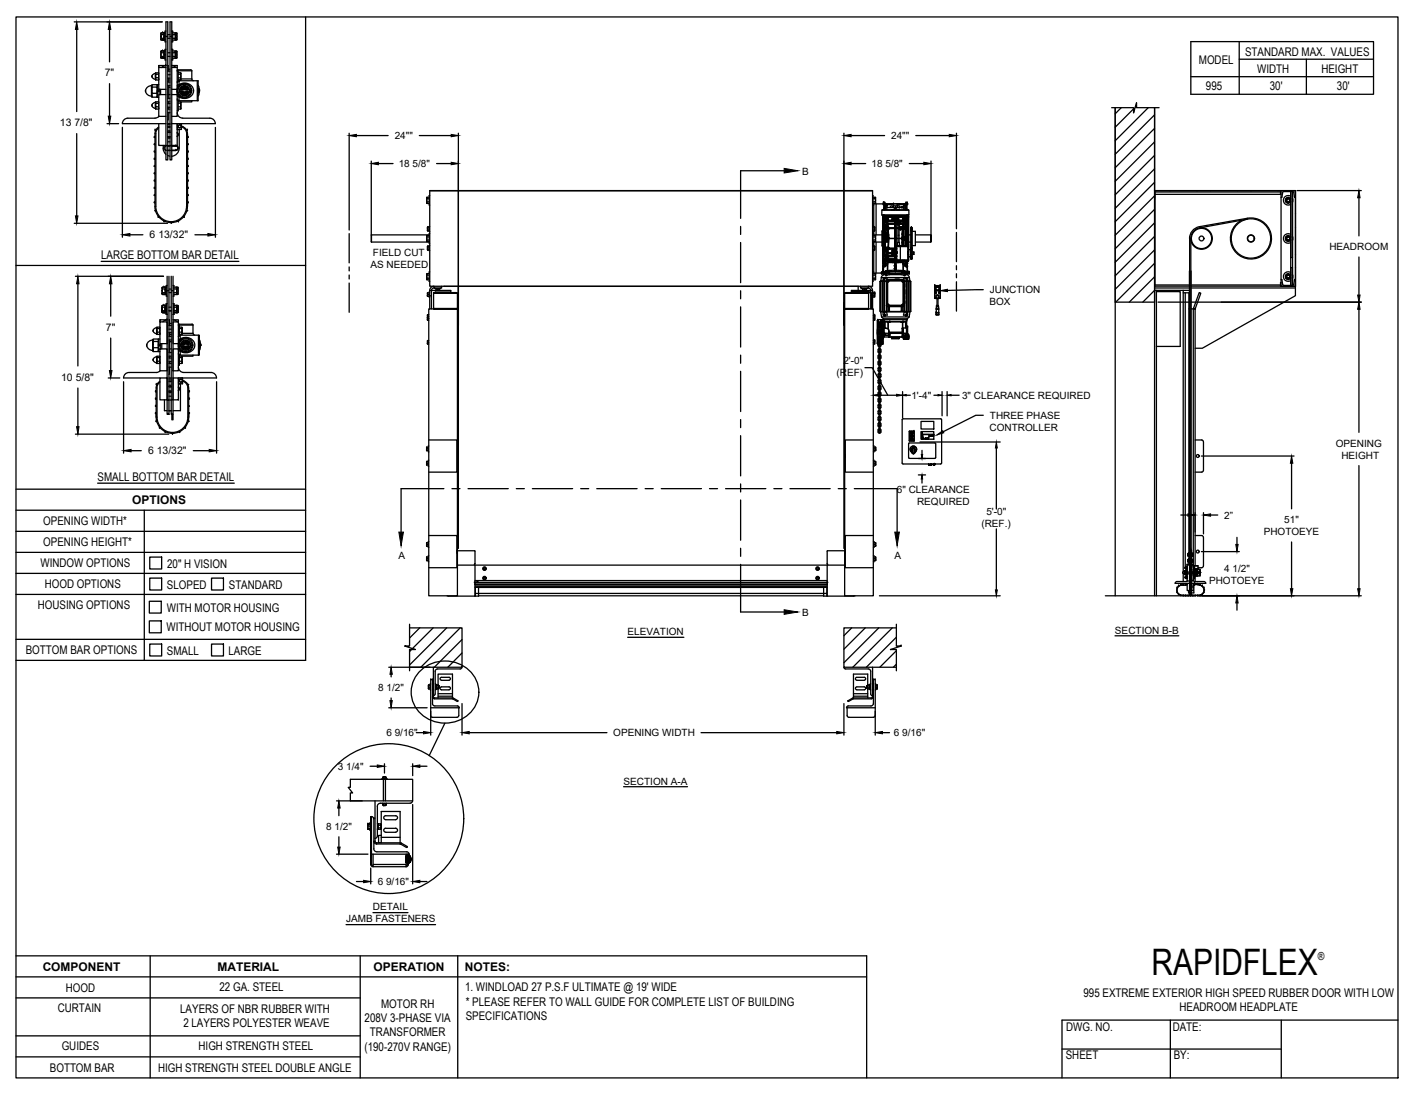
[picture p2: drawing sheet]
<svg xmlns="http://www.w3.org/2000/svg" width="279mm" height="216mm" viewBox="0 0 279 216" stroke-linecap="round" stroke-linejoin="round" font-family="sans-serif">
<defs><g id="words">
<text font-size="7.2" x="227.2" y="192.4">RAPIDFLEX</text>
<g font-size="2.4">
<text x="245.7" y="11.1">STANDARD MAX. VALUES</text>
<text x="236.6" y="12.7">MODEL</text>
<text x="238" y="17.8">995</text>
<text x="248.1" y="14.4">WIDTH</text>
<text x="250.5" y="17.8">30'</text>
<text x="260.7" y="14.4">HEIGHT</text>
<text x="263.8" y="17.8">30'</text>
<text x="20" y="51.1">LARGE BOTTOM BAR DETAIL</text>
<text x="19.3" y="94.9">SMALL BOTTOM BAR DETAIL</text>
<text x="26.1" y="99.4">OPTIONS</text>
<text x="8.5" y="103.7">OPENING WIDTH*</text>
<text x="8.5" y="107.8">OPENING HEIGHT*</text>
<text x="8" y="112">WINDOW OPTIONS</text>
<text x="33" y="112">20&quot; H VISION</text>
<text x="8.8" y="116.1">HOOD OPTIONS</text>
<text x="32.9" y="116.2">SLOPED</text>
<text x="45.1" y="116.2">STANDARD</text>
<text x="7.5" y="120.3">HOUSING OPTIONS</text>
<text x="32.9" y="124.6">WITHOUT MOTOR HOUSING</text>
<text x="32.9" y="120.7">WITH MOTOR HOUSING</text>
<text x="5.1" y="129.1">BOTTOM BAR OPTIONS</text>
<text x="32.9" y="129.2">SMALL</text>
<text x="45.1" y="129.2">LARGE</text>
<text x="8.4" y="191.7">COMPONENT</text>
<text x="42.9" y="191.6">MATERIAL</text>
<text x="73.7" y="191.7">OPERATION</text>
<text x="91.7" y="191.7">NOTES:</text>
<text x="13" y="195.7">HOOD</text>
<text x="43.3" y="195.6">22 GA. STEEL</text>
<text x="91.8" y="195.6">1. WINDLOAD 27 P.S.F ULTIMATE @ 19' WIDE</text>
<text x="213.8" y="196.7">995 EXTREME EXTERIOR HIGH SPEED RUBBER DOOR WITH LOW</text>
<text x="11.4" y="199.7">CURTAIN</text>
<text x="35.6" y="199.9">LAYERS OF NBR RUBBER WITH</text>
<text x="36.2" y="202.7">2 LAYERS POLYESTER WEAVE</text>
<text x="71.9" y="201.7">208V 3-PHASE VIA</text>
<text x="75.2" y="198.8">MOTOR RH</text>
<text x="91.9" y="201.3">SPECIFICATIONS</text>
<text x="91.9" y="198.4">* PLEASE REFER TO WALL GUIDE FOR COMPLETE LIST OF BUILDING</text>
<text x="210.4" y="203.6">DWG. NO.</text>
<text x="231.4" y="203.4">DATE:</text>
<text x="232.7" y="199.5">HEADROOM HEADPLATE</text>
<text x="12.2" y="207.3">GUIDES</text>
<text x="39.2" y="207.2">HIGH STRENGTH STEEL</text>
<text x="71.9" y="207.4">(190-270V RANGE)</text>
<text x="73" y="204.5">TRANSFORMER</text>
<text x="210.3" y="209.1">SHEET</text>
<text x="231.6" y="209">BY:</text>
<text x="9.8" y="211.5">BOTTOM BAR</text>
<text x="31.2" y="211.6">HIGH STRENGTH STEEL DOUBLE ANGLE</text>
</g>
<text font-size="2.2" x="260.1" y="189.5">®</text>
<g font-size="2.1">
<text x="20.7" y="15.1">7&quot;</text>
<text x="11.8" y="24.9">13 7/8&quot;</text>
<text x="29.5" y="47.1">6 13/32&quot;</text>
<text x="20.9" y="65.3">7&quot;</text>
<text x="12.1" y="75.1">10 5/8&quot;</text>
<text x="29.2" y="89.7">6 13/32&quot;</text>
</g>
<g font-size="2">
<text x="77.9" y="27.5">24&quot;&quot;</text>
<text x="175.8" y="27.5">24&quot;&quot;</text>
<text x="78.7" y="33">18 5/8&quot;</text>
<text x="158.3" y="34.5">B</text>
<text x="172" y="33">18 5/8&quot;</text>
<text x="73.1" y="52.9">AS NEEDED</text>
<text x="73.6" y="50.5">FIELD CUT</text>
<text x="262.3" y="49.3">HEADROOM</text>
<text x="195.3" y="57.9">JUNCTION</text>
<text x="195.2" y="60.3">BOX</text>
<text x="166.4" y="71.9">2'-0&quot;</text>
<text x="165.1" y="74.3">(REF)</text>
<text x="179.8" y="78.7">1'-4&quot;</text>
<text x="189.8" y="78.8">3&quot; CLEARANCE REQUIRED</text>
<text x="195.3" y="82.7">THREE PHASE</text>
<text x="195.3" y="85">CONTROLLER</text>
<text x="263.6" y="88.1">OPENING</text>
<text x="264.7" y="90.5">HEIGHT</text>
<text x="177" y="97.2">6&quot; CLEARANCE</text>
<text x="181" y="99.6">REQUIRED</text>
<text x="194.6" y="101.7">5'-0&quot;</text>
<text x="193.7" y="104.1">(REF.)</text>
<text x="241.6" y="102.4">2”</text>
<text x="249.3" y="105.6">PHOTOEYE</text>
<text x="253.4" y="103.2">51&quot;</text>
<text x="78.6" y="110.3">A</text>
<text x="176.5" y="110.3">A</text>
<text x="241.6" y="112.8">4 1/2&quot;</text>
<text x="238.6" y="115.2">PHOTOEYE</text>
<text x="123.8" y="125.3">ELEVATION</text>
<text x="158.3" y="121.6">B</text>
<text x="220" y="125.1">SECTION B-B</text>
<text x="74.6" y="136.4">8 1/2&quot;</text>
<text x="76.2" y="145.3">6 9/16&quot;</text>
<text x="121" y="145.3">OPENING WIDTH</text>
<text x="176.4" y="145.3">6 9/16&quot;</text>
<text x="66.7" y="151.9">3 1/4&quot;</text>
<text x="123" y="154.8">SECTION A-A</text>
<text x="64.3" y="163.7">8 1/2&quot;</text>
<text x="73.6" y="179.7">DETAIL</text>
<text x="74.5" y="174.7">6 9/16&quot;</text>
<text x="68.3" y="182.1">JAMB FASTENERS</text>
</g>
</g></defs>
<!-- layer: MOTOR RH -->
<g fill="none" stroke="#000" stroke-width=".25">
<path d="M84.2 39.2v.9l.5 .1M84.2 38.9v1.3M84.2 39.8h.5M84.7 38.9l-.5 .1v.2h.5M84.8 37.7h87.4v18.8h-87.4zM84.8 37.6h87.4M84.8 38.6h-.1v1.9h.1M172.2 38.6l.1 1.9M172.3 38.9h.4l.1 .2-.1 .1h-.4M172.7 39.2v.6h-.4M172.7 39.8v.4h-.4M172.7 38.9v1.3"/>
<path d="M219.4 21.3h4.3v1l.6-2v1h4.4M220 21.3v96.3M221.2 21.3l-1.2 1.2M223.7 21.5l-3.7 3.6M224.3 20.9l-.3 .3M226.6 21.3l-6.6 6.5M227.8 21.3v96.3M227.8 22.7l-7.8 7.7M227.8 25.3l-7.8 7.8M227.8 28l-7.8 7.8M227.8 30.7l-7.8 7.7M227.8 33.3l-7.8 7.8"/>
<path d="M227.8 36l-7.8 7.8M227.8 38.7l-7.8 7.7M227.8 39.3v-1.6h27.8v18.8M227.8 38h.1M227.9 37.7v18.8h6.8M227.9 37.9h24.8M227.9 38.4h24.9M228.2 37.6v.1M230.9 37.6l-.1 .1M236.2 37.6v.1M238.9 37.6l-.1 .1M244.2 37.6v.1"/>
<path d="M246.8 37.6v.1M252.2 37.6v.1M252.7 37.7v.7M252.8 37.7v18.8h2.8v1.9l-18.4 10.3h-1.4M252.9 38.9l-.1 .1M253.1 38l-.2 .9M254.7 38.7a.94 .94 0 0 0-1.5 .8 .94 .94 0 0 0 1.5 .8M254.7 39.2a.56 .56 0 0 0-.9-.1 .56 .56 0 0 0 0 .8 .56 .56 0 0 0 .9 0M254.7 39.3a.54 .54 0 0 0-.8-.2 .54 .54 0 0 0 0 .9 .54 .54 0 0 0 .8-.3M254.7 37.8v18.5M254.8 37.6v.1M255 37.8v18.5"/>
<path d="M255 39.1v.8M255 37.8l.3 .2M255 37.8h-1.7l-.2 .2M255.3 38l.1 .9M255.4 38.9l.2 .1M255.6 37.6v18.9M255.6 37.6h-27.8M73.3 46.4v1.4M73.3 46.4h11.4M73.3 47.8h11.4M84.2 54.3v.6h.5M84.2 54.9v.3h.5"/>
<path d="M84.2 46.5v1.2M84.2 54v1.2M84.2 46.8h.5M84.2 47.4h.5M84.3 58.5h.1M84.4 49.2v.2h.3M84.4 57.8v.7M84.4 48.6v.8M84.4 44.8v.8M84.4 58.1h.3M84.4 45h.3M84.4 45.4h.3"/>
<path d="M84.7 46.5h-.5v1.1l.5 .1M84.7 54l-.5 .1v.2h.5M84.7 48.7h-.3l-.1 .2 .1 .3h.3M84.7 48.6h-.3v.1M84.7 57.8h-.3l-.1 .1 .1 .6h.3M84.7 44.8l-.4 .1v.6l.4 .1M84.8 57.3h4.1v.4M84.8 53.7h-.1v1.8h.1M84.8 46.1h-.1v1.9h.1M84.8 48.5h-.1v1h.1M84.8 57.6h-.1v1h.1M84.8 44.7h-.1v1h.1"/>
<path d="M84.8 58.4h.3M84.8 57.3v3.7M85.6 57.9l4.7-.1-4.7-.1v3.3h4.7M85.6 56.8l-.4 .3-.1 .2v3.7M85.6 56.5a.81 .81 0 0 0-.8 .8M85.6 56.5v.3h1.5v-.3M85.8 56.8v.1h1.2v-.1M85.9 57.4h3M86 57.3v.1M86 56.9v.3h.4M86 57.2l.7 .1M86.4 56.9l.1 .4 .2-.1v-.3"/>
<path d="M86.7 57.3h.1M86.7 57.2v.1M87.6 56.5h81.7M90.3 57.9v59.7h-5.7v-56.6h1M90.4 56.5v51.7h-.1M166.5 59.6v48.6h.2M166.7 57.9v59.7h5.6v-56.6h-.9M168 57.6h3.5M169.3 56.5v1.2M169.8 56.5v.3h1.5M170 56.8v.1h1.2v-.1M170.2 56.9l.1 .4 .6-.1v-.3"/>
<path d="M170.2 57.2l.7 .1M170.6 56.9v.3M170.9 57.3h.1M170.9 57.2v.1M171 57.3v.3M171.1 57.6v.1M171.3 56.8l.4 .3 .1 .2v3.7M171.3 56.8v-.3a.81 .81 0 0 1 .8 .8M171.4 57.7l-4.7 .1 4.7 .1M171.4 57.7v3.3h-4.7M171.4 57.8h.6v3.2M171.4 57.7h.4"/>
<path d="M171.5 57.3v.4M171.8 58.4h.4M172.2 57.3h-4.2v.4M172.2 53.7h.2M172.2 48h.2M172.2 46.1h.2M172.2 40.5h.2M172.2 48.4h.2M172.2 44.6l.1 1.2M172.2 45.8h.2M172.2 57.6v1M172.2 57.3v3.7"/>
<path d="M172.3 46.5h.4l.1 .1-.1 1-.4 .1M172.3 54h.4l.1 .1-.1 .2h-.4M172.3 57.8l.3 .1M172.3 57.9l.3 .1v.3h-.3M172.3 48.6h.3v.1h-.3M172.3 44.8h.3v.2h-.3M172.3 53.7l-.1 1.8M172.3 46.4h1.8M172.3 47.8h1.8M172.3 48.4l-.1 1.2M172.3 46.8h.4M172.3 47.4h.4"/>
<path d="M172.3 46.1v1.9M172.3 40.2h2M172.3 53.9h1.6M172.4 40.2v4.6M172.4 45.6v.8M172.4 47.8v.8M172.4 49.4v4.5M172.6 57.8v.1M172.6 58.3v.3h-.3M172.6 48.7v.5h-.3M172.6 49.2v.2h-.3M172.6 45v.4h-.3"/>
<path d="M172.6 45.4v.2h-.3M172.6 48.6v.8M172.6 44.8v.8M172.6 57.9h.1M172.6 57.8h.1M172.6 57.9v.7M172.7 54.3v.6h-.4M172.7 54.9v.3h-.4M172.7 46.5v1.2M172.7 54v1.2M172.9 40.2v6.2M172.9 47.8v6.1"/>
<path d="M173.8 55.5v6M173.8 55.4v6.2M173.8 55.4h.4M173.9 54.8l-.1 .6M173.9 54.8h5.5l.1 .6M173.9 53.7v.3M173.9 54h.1M173.9 54h5.5M174 42.4h5.3zM174 41.5h5.3M174 41.5v.9M174.1 45.6v2.9"/>
<path d="M174.1 45.6h.1M174.1 45.6h.2M174.1 48.6h.1M174.1 45.6v3M174.1 55.5v6M174.1 41.4l-.1 .1M174.2 45h.1M174.2 49.1h.1M174.2 48.8l.1 .1M174.2 49.2h.1M174.2 48.8v.4M174.2 48v.3"/>
<path d="M174.2 45.7v.4M174.2 44.6v.8M174.2 48.9v2.6h.1M174.2 50.6v.2M174.2 49.7v.8M174.2 44v.4M174.2 44.6h.1M174.2 49.1v.5M174.2 45v4.1M174.2 49.6h.1M174.2 55.5v6M174.2 41.4h5"/>
<path d="M174.2 53v.3M174.2 51.5h.1M174.2 53.3h.1M174.2 48.8h.1M174.2 53.3h.1zM174.2 53.4h.1M174.2 42.6h.1M174.2 45.6v.2h.1M174.2 45.3h.1M174.2 53.3v.1M174.2 51.5h1.1M174.2 51.5h1"/>
<path d="M174.2 51.6h.1M174.2 53.4l.1 .2M174.2 53.7h-.3M174.2 53.7h.1M174.2 51.6v1.3l.1-1.3M174.2 51.5l.1 .1M174.2 53.5h.1M174.3 53.7h-.4M174.3 51.6h.1M174.3 51.6h-.1M174.3 53.7h2.4M174.3 53.7h.1"/>
<path d="M174.3 53.7h-.1M174.3 53.7h.7M174.3 40.2h4.8M174.3 53.4h.1M174.3 53.3h.1M174.3 52.6h.1M174.3 52h.1M174.3 53.6h.1M174.3 52v.1M174.3 52.1h.1M174.3 52.9l-.1 .1h.1M174.3 48.3l-.1 .2"/>
<path d="M174.3 48.5v2.8M174.3 48.3h-.1v.2M174.3 45.2l-.1 .1M174.3 51.4h.1M174.3 53.6l-.1 .1M174.3 52.7h.1M174.3 40v.4M174.3 45.8v2.5M174.3 51.6v.1M174.3 40h.3M174.3 40h.1M174.3 52l.9 .1v-.3v1.6"/>
<path d="M174.3 49v.2M174.3 49h.1M174.3 45v.2M174.3 45h.1M174.3 42.8h.1M174.3 42.6h.1M174.3 49.1v.1M174.3 45.1h.1M174.3 51.8h.1M174.3 51.8v.2M174.3 51.5l.6 .1M174.3 53.6v.1"/>
<path d="M174.3 51.7h.1M174.3 51.7v.1M174.3 52l.3 .1M174.3 52.6v.1M174.3 53.6h.5M174.3 49.2v1.3M174.3 49.2h.1M174.3 45.2l.1 1.2M174.3 45.2h.1M174.3 43.6v1.4M174.3 43.5h.1M174.3 43.6v-.8v3"/>
<path d="M174.3 51.3h.1M174.3 50.5v.8M174.3 43.7h.1M174.3 50.4l.1 .1M174.3 50.5h.1M174.3 43.5v.1M174.3 42.8v.7M174.3 42.9v.5M174.3 43.4h.1M174.3 50.6v.7M174.3 51.2h.1M174.3 50.7v.5z"/>
<path d="M174.3 52.6h.3l-.3 .1M174.3 52.1h.3M174.3 42.8h.5v.2l.2-.1M174.3 52.6v1M174.3 54v.2M174.3 51.3h.5M174.3 43.7h.8M174.3 52.6h.3M174.4 41.3h.1M174.4 42.6h4.6M174.4 42.6h.1M174.4 46.4l-.1 2.6"/>
<path d="M174.4 46.4h.1M174.4 51.3h.1M174.4 49.1h.1M174.4 45.1l-.1 .1M174.4 49h.1M174.4 45h.1M174.4 45.1h.1M174.4 49.1l-.1 .1M174.4 49.1h.2M174.4 49.1h.8M174.4 45.1h.2M174.4 45h.8"/>
<path d="M174.4 44.9v.1M174.4 48.9v.1M174.4 43.7h.1M174.4 50.6h.1M174.4 50.6h-.1M174.4 50.5v.1M174.4 50.5l.4 .1M174.4 43.5l.4 .1M174.4 50.6h.4M174.4 51.3h.4M174.4 43.5h.1M174.4 46.4v.7"/>
<path d="M174.4 47.7h.1M174.4 44.9h.1M174.4 43.8v1.1M174.4 48.9h.1M174.4 50.3h.1M174.4 43.2h.1M174.4 50.6l-.1 .4h.8M174.4 47.7h.9l-.1 1.2M174.4 40.4v1M174.4 42.8v.9M174.4 45v.1M174.4 49v.1"/>
<path d="M174.4 43.2h.7M174.4 42.8h-.1M174.4 50.6h.6M174.4 43.9h.7M174.4 43.7l-.1 .1M174.4 50.4h.1M174.4 47.1v.6M174.4 43.7h.7M174.4 54.2h.4M174.4 54.1l-.5 .7M174.4 46.4v-1.2h.8l.1 1.2M174.4 50.3v.1"/>
<path d="M174.4 50.4h.7M174.4 47.7h.9M174.4 47.7v1.2M174.4 55v-.1h.2v.1M174.4 55.5v6.1h-.6M174.4 48.9h.8M174.4 46.4h.9M174.4 50.3h.7M174.5 42.6h.1M174.5 42.6v.1h4.4v-.1h.2M174.5 42.6h-.3v8.9M174.5 46.5h.7v1.2h-.7z"/>
<path d="M174.5 54v.1h.3M174.5 55.5v6l.4-.1M174.5 42.7h4.4M174.5 42.6h-.3v2.6M174.5 45h.1M174.5 49h.1M174.5 47.5h.1M174.5 47.4v.1zM174.5 47.3v.1zM174.5 47.2h.1M174.5 47.1v.1zM174.5 46.9v.1z"/>
<path d="M174.5 47v.1zM174.5 46.8v.1zM174.5 46.8h.1M174.5 46.7h.1M174.5 46.6v.1zM174.5 46.5h.1M174.5 47.6v.1zM174.5 47.6h.1M174.5 49.5h.1M174.5 49.9h.1M174.5 44.2h.1M174.5 44.7h.1"/>
<path d="M174.5 44.7l.1 .2M174.5 44.2l.2-.3 .3 .3M174.5 44.2v.5M174.5 49.5v.4M174.5 55v.5M174.5 44.7l.2 .2 .3-.2M174.5 49.9l.2 .3h.2l.1-.3M174.5 40.4v1M174.5 55.5v6M174.5 48.6l.1 .1M174.5 48h.2zM174.5 48.3l.2-.1z"/>
<path d="M174.5 48.1h.2zM174.5 48.4h.2zM174.5 48.7l.2 .1zM174.5 45.8h.1M174.5 46.2l.2 .1zM174.5 46.2h.1M174.5 46h.2zM174.5 46.1l.2 .1zM174.6 40h.1M174.6 42.8h-.2M174.6 49.1h.1M174.6 45l.1 .1z"/>
<path d="M174.6 45.1h.1M174.6 49h.1M174.6 49v.1M174.6 45h.1M174.6 52.1v.5M174.6 52.1h.1M174.6 47.5v.1zM174.6 47.4v.1zM174.6 47.3v.1zM174.6 47.2v.1zM174.6 47.1v.1zM174.6 47v.1z"/>
<path d="M174.6 46.9v.1zM174.6 46.8v.1zM174.6 46.8h.1M174.6 46.7h.1M174.6 46.6v.1zM174.6 46.5h.1zM174.6 47.6v.1zM174.6 47.6h.1M174.6 47.9h.1M174.6 48.5h.1M174.6 48h.1M174.6 45.8h.1"/>
<path d="M174.6 45v.1M174.6 41.3h.2M174.6 49h.1l-.1 .1M174.6 52v.1M174.6 47.9v.1M174.6 45.7v.1M174.6 45.7h.1M174.6 45.7l-.1 .1M174.6 40v.2M174.6 46h.1M174.6 45.9h.1M174.6 49.3l-.1 .2"/>
<path d="M174.6 49.2h-.2v1M174.6 48.6h-.1M174.6 48.6h.1M174.6 48.5h-.1M174.6 48.5v.1M174.7 48.8h.1M174.6 46.3h.1M174.6 49.2h.1M174.6 49.2l-.1 .2v.6l.1 .2h.3l.1-.2v-.6l-.2-.2v.4h.2M174.6 47.6h.2M174.6 47.8v.1M174.6 40.2h.1"/>
<path d="M174.6 55.5h.1M174.6 52.6h.1M174.6 52a.32 .32 0 0 1 .3 .4 .32 .32 0 0 1-.3 .2l-.3 .1v.9M174.6 52.1l.2 .2-.2 .2M174.6 52.5v.1M174.6 46.6l.1 .1zM174.6 46.7h.1zM174.6 46.8h.1zM174.6 46.8l.1 .1zM174.6 46.9l.1 .1zM174.6 47l.1 .2zM174.6 47.2l.1 .1z"/>
<path d="M174.6 47.3l.1 .1zM174.6 47.4l.1 .1zM174.6 47.5l.1 .1zM174.6 47.6l.1 .1zM174.6 47.8l.1 .1M174.6 47.8h.1M174.6 45.9l-.1-.1 .1 .1M174.6 45.8l.1 .1M174.7 44.9l-.3 .1M174.7 44.9v.1M174.7 49.2h-.1M174.7 44.9h.2"/>
<path d="M174.7 49.2h.2zM174.7 47.6h.1M174.7 47.9h.1M174.7 48.5h.1M174.7 48.6h.1M174.7 48.5h-.1M174.7 48.6l-.1 .1M174.7 45.8h.1M174.7 45.8h-.1M174.7 45.9h.1M174.7 45.9h-.1M174.7 49h.1"/>
<path d="M174.7 45h.1M174.7 49.1h-.1M174.7 45.1h.1M174.7 49.1h.1M174.7 49.1h.2M174.7 45.1h.2M174.7 49h.2M174.7 48.5l-.1 .1M174.7 48.4h.1M174.7 40.5v.2h.3v-.2M174.7 40.4v.1M174.7 40.5h.3"/>
<path d="M174.7 40.5h.1M174.7 49l-.1 .1M174.7 45l-.1 .1M174.7 45v.1M174.7 49v.1M174.7 49.7h.1M174.7 44.5h.1M174.7 44.5v.4M174.7 49.2v.5M174.7 52l.4 .1 .1 1.3M174.8 53.6l-.1 .1M174.8 41h-.2v.4"/>
<path d="M174.8 53.6h.1M174.8 47.4v.1zM174.8 47.3v.1zM174.8 47.2v.1zM174.8 47.1v.1zM174.8 47v.1zM174.8 47.5v.1zM174.8 46.8v.1zM174.8 46.8h.1M174.8 46.7h.1M174.8 46.6v.1zM174.8 46.9v.1z"/>
<path d="M174.8 46.5h.1M174.8 47.6v.1zM174.8 47.6h.1M174.8 49.2v.5M174.8 49.6h.1M174.8 44.5h.1M174.8 44.5v.1M174.8 49.6l-.1 .1M174.8 40.7v.7M174.8 53.5h.4M174.8 54v.4l.7-.2M174.8 52.4h.1"/>
<path d="M174.8 45.9h.2h-.2v.2zM174.8 46.1v.1h.2l-.2 .1zM174.8 52.3v.2M174.8 49.6v.1M174.8 45h.1M174.8 49h.1M174.8 51.2v.1M174.8 50.6h.1M174.8 51.2h.1M174.8 51.2h.2M174.8 50.6v.1M174.8 50.7h.2"/>
<path d="M174.8 51.3h.1M174.8 43.6h.1M174.8 50.6h-.4M174.8 43.5h.1M174.8 43.5h-.5M174.8 50.7h.1M174.8 44.4v.5M174.8 44.4l-.1 .1M174.8 44.4v.1M174.8 49.7h.2M174.8 44.4h.2M174.8 40.2h-.5v.2h2"/>
<path d="M174.8 40.4h-.2l.1 .1M174.8 51.3h.2M174.8 43.5l.4 .1M174.8 43.5v.1M174.8 50.6h.2M174.8 51.3h.2zM174.8 50.6l.1 .1M174.8 47.6l.1 .1zM174.8 47.5l.1 .1zM174.8 47.4l.1 .1zM174.8 47.2l.1 .1zM174.8 47.1l.1 .1z"/>
<path d="M174.8 47.3l.1 .1zM174.8 47l.1 .1zM174.8 46.8l.1 .1zM174.8 46.8h.1zM174.8 46.7h.1zM174.8 46.6l.1 .1zM174.8 46.9l.1 .1zM174.8 46.5h.1zM174.9 47.6h.1M174.8 45.9h.1M174.8 40.5h.1M174.8 43.4v.1"/>
<path d="M174.9 53.6l.1-.2 .1 .2M174.9 53.5l-.1 .1M174.9 49h.1M174.9 49.1h.1M174.9 50.7h.1M174.9 43.5h-.1M174.9 43.5h.1M174.9 43.4h.1M174.9 49.2h.3M174.9 43.4l-.1 .1M174.9 50.7h-.1M174.9 51.2h-.1"/>
<path d="M174.9 51.2h.1M174.9 43.4v.1M174.9 45.1h.1M174.9 49.1l.1-.1-.1 .1M174.9 45h.1M174.9 45v.1M174.9 49v.1M174.9 49.3l.1 .8-.4 .1-.1-.3M174.9 55.6l-1.3-.1v6h.8M174.9 51.5l.3 .3h1l-.2-.2M174.9 51.5h.1M174.9 51.6l.2 .1-.8 .1"/>
<path d="M174.9 51.5v.1M175 46.5h.1M174.9 46.6l.1 .1zM174.9 46.7h.1zM175 46.8h.1M174.9 46.9l.1 .1zM174.9 46.8l.1 .1zM174.9 47.3h.1M174.9 47l.1 .1zM174.9 47.1l.1 .1zM174.9 47.4l.1 .1zM174.9 47.3l.1 .1z"/>
<path d="M175 47.5h.1M174.9 47.6l.1 .1zM174.9 47.6h.2M175 55.4v4.8M175 50.6h.1M175 51.3h.1M175 50.7h.1M175 43.5h.1M175 42.9h.1M175 43.4v.1M175 43.4h.1M175 47.6h.1"/>
<path d="M175 43.4h-.1M175 51.2h.1M175 54v.4M175 42.8h.1M175 43.5v.1M175 45.9l.2 .2-.2 .1 .1-.2zM175 42.8h.3zM175 42.9h-.2h.2M175 40.7v.7M175 42.8v.1M175 41h1.3M175 55.2v-.2h-.8v.5h.7"/>
<path d="M175 51.2l.1 .1M175 44.5h-.2v.4l.2-.2v-.6l-.1-.2-.3 .1-.1 .1v.7l.2 .1M175 44.2l-.2-.2h-.2l-.1 .7M175 55.7v4.3M175 44.7l-.1 .2M175 45h.1M175 49h.1M175 45.1h.1M175 46.5h.1zM175 46.6l.1 .1zM175 46.7h.1zM175 46.8h.1z"/>
<path d="M175 46.9l.1 .1zM175 46.8l.1 .1zM175 47.1l.1 .1zM175 47l.1 .1zM175 47.4l.1 .1zM175 47.2l.1 .1zM175 47.3l.1 .1zM175 47.5l.1 .1zM175 47.6l.1 .1zM175 44.2v.5M175 45v.1h-.1l.1-.1-.1 .1M175 45l-.1 .1"/>
<path d="M175 49l-.1 .1M175 49.1h.1M175 49v.1M175 45v.1M175 49.1h.2M175 45.1h.2M175 49h.2M175 45.3l.2 .1zM175 45.4l.2 .1zM175 45.5h.1M175 45.6h.2zM175 49.5l-.2-.3-.2 .1-.1 .6"/>
<path d="M175 43h.1M175 40.5h-.3M175.1 43.7h.1M175.1 60l.3 .3M175.1 60l.2 .1 .1 .3M175.1 60l.1 .1M175.1 53.5l.1 .1h-.3M175.1 45.1h-.1M175.1 49.1h-.1M175.1 49h.1M175.1 51.3h.1M175.1 50.6h.1"/>
<path d="M175.1 50.6h-.1M175.1 43.5h.1M175.1 43.7h-.7M175.1 43.7v.1M175.1 50.4h.1M175.1 44.1v.1M175.1 44.1h.1M175.1 50.1v.2M175.1 47.6h.1M175.1 42.9l.1 .2-.1 .4M175.1 43.8h-.7h.7M175.1 43.8v.3"/>
<path d="M175.1 50.3h.1M175.1 50.5h.1M175.1 43.6h.1M175.1 50l.9 .1M175.1 45.3h.1M175.1 45.3v.1M175.1 45.4h.1M175.1 45.5h.1M175.1 51.2h.1M175.1 50.5h-.8M175.1 53.4h.1M175.1 50.5l.1 .1"/>
<path d="M175.1 50.1v.3M175.1 47.5l.1 .1zM175.1 47.3l.1 .2zM175.1 47.2l.1 .1zM175.1 47l.1 .2zM175.1 46.8l.1 .2zM175.1 46.8h.1zM175.1 46.6l.1 .1zM175.1 47.6l.1 .1zM175.1 46.5h.1zM175.1 43.8h.1M175.1 43.8v.1"/>
<path d="M175.1 51h.1M175.1 43.2h.1M175.1 51.1h.1M175.1 43.1h.1M175.1 51h-.7v.3M175.1 50.2h-.7v.2M175.1 43.1l-.7 .1M175.1 43.1v.1M175.1 50h.1M175.2 42.8h.1M175.1 51.3l1.5 .1M175.1 50.4v.1"/>
<path d="M175.1 42.8l.1 .1M175.1 45h.1M175.1 51.6l-.8 .2v.2M175.1 50.6l.1 .1M175.1 44.3l.1 .6M175.1 47.1h.1M175.2 47h.1M175.1 47.2h.1M175.1 46.9h.1M175.1 47.3h.1M175.1 46.8h.1M175.1 46.7h.1"/>
<path d="M175.1 44.2h.1M175.1 47.5h.1M175.1 47.4h.1M175.2 46.7h.1M175.1 46.6h.1M175.1 46.5h.1M175.1 50.7h.1M175.1 47.3v.2M175.1 51.2h1.5M175.1 50.7h-.1M175.1 50.7v.3M175.1 55.2l-.2 .2"/>
<path d="M175.1 49.1l.1 .1M175.2 55.5v4.6l.1 .1M175.2 55.2h3M175.2 53.4l1.4-.1v.3M175.2 44.1h1.4v.1h-1.5M175.2 50.5h1.4v.1M175.2 44.1h.1M175.2 43.7h1.4M175.2 50.6v.1M175.2 50.6h.1M175.2 43.5h.1M175.2 45h.1"/>
<path d="M175.2 50.5h.1M175.2 50.5v.1M175.2 50.5h-.1M175.2 51.7l-.1 .1M175.2 43.5v.1M175.2 50.5l-.2 .1M175.2 43.5l-.1 .1M175.2 51.2v.1M175.2 51.2l-.1 .1M175.2 47.1h-.1M175.2 47.2h.1M175.2 47.1h.1"/>
<path d="M175.2 46.9h.1M175.2 46.9h-.1M175.2 47.3h-.1M175.2 47.3h.1M175.2 46.8h-.1M175.2 46.8h.1M175.2 47.4h.1M175.2 46.5h.1M175.2 45.6h.1M175.2 44.1v.1M175.2 43.6h-.1M175.2 50.6h-.1"/>
<path d="M175.2 47.4l-.1 .1M175.2 53.4h-.1M175.2 50.5v.1h1.4M175.2 44.2h1.4v.8M175.2 51.2h.1M175.2 51.3h.1M175.2 51.4l.1 .1 .6 .1M175.2 51.5h.1M175.2 51.3h-.1M175.2 49.9h.8M175.2 44.2v.1M175.2 47h-.1"/>
<path d="M175.2 46.6h.1M175.2 47.5h.1M175.2 46.5h-.1M175.2 44.2h.1M175.2 43.4h.1M175.2 43.6h.1M175.2 43.5h-.1M175.2 50.7h.1M175.2 49.9h.1M175.2 50.7v.4l-.1-.1M175.2 45.2h.1M175.2 47.3v.1"/>
<path d="M175.2 44.9l-.3 .1M175.2 43.4l-.1 .1M175.2 44.3v.6M175.2 49.2v.7M175.2 49.9v.1M175.2 43.4v.1M175.2 47.4v.1M175.2 53.6h.2M175.3 42.8h.1M175.2 50.6v.6M175.2 49.2h.1M175.2 44.9h.1"/>
<path d="M175.2 42.9h.1M175.2 45.1h.1M175.2 49.1h.1M175.2 49.1l.1 .1M175.2 44.9v.1M175.2 42.9h-.1l.1 .5M175.2 49.2l-.1 .7M175.2 42.9v.7M175.2 50.6h1.4M175.2 49l.2 .1M175.2 49h.1M175.2 45.1h.1h-.9"/>
<path d="M175.2 45v.1M175.2 49v.1M175.2 53.6v.1M175.2 53.6l-.9 .1M175.2 45.1h.2M175.3 49.2l-.1 .7M175.3 46.4l.1 .7M175.3 45.2v1.2M175.3 45h.1M175.3 51.4h1.6h-.1M175.3 51.4h-1h2.3M175.3 51.4v.1h.5"/>
<path d="M175.3 48.9l.1 .1M175.3 49.1v.1M175.3 48.9l-.1 .1M175.3 44.9l-.1 .1M175.3 47.1h.1M175.3 47.1v.6M175.3 49.2h.1M175.3 44.9v.1M175.3 46.4h.1M175.3 53.7h.1M175.3 53.7h-1.1M175.3 45h-.1"/>
<path d="M175.3 49.1h.1M175.3 42.8h-.3M175.4 53.6h-.1M175.4 47.1h.1M175.4 53.6h.1M175.4 53.7h.1M175.4 45h1.2M175.4 49.1l1.2 .1M175.4 49.1h1.2M175.4 49.1h.1M175.4 45h-.1M175.4 45.1h.1"/>
<path d="M175.4 45.1v.1M175.4 47.1l-.2 1.9M175.4 47.1h-.1M175.4 45v.1M175.4 53.6l-.1 .1M175.4 55.4l-.3 .3v4.3M175.4 55.4h2.6M175.4 55.4l-.1 .3h-.3l.2-.2M175.4 55.4h-.1M175.4 51.5h.1M175.4 49h.1M175.4 55.3h2.5"/>
<path d="M175.4 45.1l-.1 .1 .1 1.9h1.1M175.4 48.9v.1M175.4 45.1h1.2M175.5 54.2h2.4M175.5 54v.1M175.6 40.9l.3-.3 .3 .3M175.6 40.9v.1M175.7 40.2h.6M175.8 51.5v.1M175.8 51.4l.2 .1M175.8 51.5l.2 .1M175.9 41.4h.1"/>
<path d="M176 51.6h.1M176 42.8h.1M176 42.9l.1 .6M176 43.6h.1M176 43.6h-.8v.1M176 42.9h-.8M176 49.9h.1M176 43.5h-.8M176 42.9v.6h-.8M176 43.5h.1M176 43.5l-.8 .1M176 49.9l-.9 .2"/>
<path d="M176 49.9h-.9M176 49.5h.1M176 50.1v.2h.2M176 50.1h.1M176 50.2h.2M176.1 49.5h.1M176.1 50.2h.1M176.1 50v.2M176.1 49.5v.5M176.1 43.5h.1M176.1 43.5v.1M176.1 51.5l.5 .1v.9"/>
<path d="M176.1 51.5l-.1 .1M176.1 50v.1M176.1 43.6h.1M176.1 43.6h-.1M176.1 49.9h.1M176.1 49.9h-.1M176.1 51.4v.1M176.1 42.8h.1M176.1 42.8v.8h.1M176.1 42.8l-.1 .1M176.1 42.8v.8M176.1 50.2l.1 .1"/>
<path d="M176.1 50.2v.1M176.1 43.6v.1M176.1 49.5v.7M176.1 49.4v.1M176.2 42.8h-1.2M176.2 42.8h.6M176.2 49.5v.5M176.2 43.4v.2M176.2 50v.2M176.2 49.5h.1M176.2 43.6h.1M176.2 51.8h.4v1.3"/>
<path d="M176.2 43.6v.1M176.2 49.4v.1M176.2 49.4l-.2 .1v.4M176.2 43.1v.3l.1-.1M176.2 50h.1M176.2 49.7v.3M176.2 49.5v.2M176.2 43.1h.1M176.2 49.8h.1M176.2 43.1l.1 .1M176.2 49.8v.2M176.2 49.8h.2"/>
<path d="M176.2 49.7l.1 .1M176.2 50.2h.1M176.2 42.9h.1M176.2 50l.1 .2M176.2 42.9l.1 .2M176.2 43.5h.1M176.2 49.7h.1M176.2 40.9v.1M176.2 41.4h.1M176.2 42.9v.2M176.2 43.3h.1M176.2 50.1h.3"/>
<path d="M176.3 43.2l-.1 .1M176.3 43.2h.1M176.3 42.8h.1M176.3 42.8l-.1 .6M176.3 40.2v.1M176.3 40.2v.2M176.3 49.8h.1M176.3 43.3h.1M176.3 50h.1M176.3 40.3h.1M176.3 40.3v.6l.2 .2M176.3 42.8l-.1 .3"/>
<path d="M176.3 49.9h.1M176.3 50h-.1M176.3 50.2l-.1 .1M176.3 42.8l.3 .1M176.3 40.5h.7M176.3 43.4l-.1 .2M176.3 43.1h.1M176.3 43.3l.1 .1M176.3 49.7h.1M176.3 43.5h.1M176.3 43.4h.1M176.3 43.4v.1"/>
<path d="M176.3 49.5v.2M176.3 43.1v.1M176.3 43.5h.3M176.4 50h.1M176.4 49.8h.1M176.4 43.3v.1M176.4 43.3h.1M176.4 49.7h.1M176.4 49.7v.1M176.4 43.4l.2 .1M176.4 49.7l-.1 .1M176.4 43.1h.1"/>
<path d="M176.4 43.1h-.1M176.4 43.4h.1M176.4 50l.1 .1M176.4 43.3h-.2M176.4 49.9l-.2 .1M176.4 49.9l.1 .1M176.4 49.9h.1M176.5 43.3h.1M176.5 43.3l.1 .2 .3-.2M176.5 49.8l.2-.2 .2 .2M176.5 49.9l.1 .2 .3-.1M176.5 49.8l-.1 .1"/>
<path d="M176.5 49.8h.1M176.5 49.8h-.1M176.5 43.1h.1M176.5 43.1l-.1 .1M176.5 50l.1 .1M176.5 43.3l.1 .1M176.5 53l.1 .3M176.5 50.1h.1M176.5 53h.1M176.5 50h.1M176.5 50h-.1M176.5 52.5h.1"/>
<path d="M176.5 43.3l-.1 .1M176.5 52.5v.1M176.5 43.2h.1M176.5 49.8v.1M176.5 43.3l.2 .1 .2-.1M176.5 50l.2 .1 .2-.1M176.5 49.7l.2-.1 .2 .1M176.5 43.1l.2-.1 .2 .1M176.5 50l.1 .1 .3-.1M176.5 49.8l.1-.2 .3 .2M176.5 43.1l.1-.1 .3 .1M176.5 41.1h.3"/>
<path d="M176.5 50v.1M176.5 53l.1 .1M176.5 42.8h.1M176.5 42.8l.1 .1M176.5 47.1h.1M176.5 49l-1.1 .1M176.5 49h.1M176.5 49h-2.1h.2M176.5 47.1h-1.1l-.1 1.8M176.5 52.9v.1M176.6 53.6h.1M176.6 52.3l-.1 .7"/>
<path d="M176.6 49.6l-.2 .1h.2M176.6 51.6h.1M176.6 42.8h.1M176.6 51.4h.2M176.6 51.4h.1M176.6 51.6v.2M176.6 43.7h.1M176.6 52.3v.1M176.6 51.3v.1M176.6 43.7h-1.4M176.6 42.9h.1M176.6 49.6v.1"/>
<path d="M176.6 43.5l-.4 .1M176.6 43h.1M176.6 49.1v.1M176.6 49.2h.1M176.6 45h.1M176.6 50.6l-1.4 .1M176.6 50.6h.1M176.6 43l-.1 .1M176.6 43.5h.1M176.6 51.2h-1.4M176.6 45v.1M176.6 50.6v.5l-1.4 .1"/>
<path d="M176.6 45.1h.1M176.6 43.7v.4h-1.5v-.3M176.6 41.1v.3M176.6 42.9v.1M176.6 49.2v.4M176.6 51.2v.1M176.6 45.1l-.1 2M176.6 52.4h-.1M176.6 51.3l-.1 .1M176.6 53.1h.1M176.6 52.4h.1M176.6 50.1h.1"/>
<path d="M176.6 49.7h.1M176.6 43.4h.1M176.6 43.4v.1M176.6 51.2h-.1M176.6 55.1h.9M176.6 53.5h.1M176.6 53.5v.1M176.6 52.7v.8M176.6 43.5v3.6M176.6 47.1h.1M176.6 47.1v2.5M176.6 49.6h.1"/>
<path d="M176.6 42.8v.2M176.6 51.1h.1M176.6 51.1v.3M176.6 50.1v.3M176.6 43.6h.1M176.6 43.6v.1M176.6 50.1v.3l-1.4 .1M176.6 44.1v.1M176.6 43.5v.2M176.6 51.2h.1M176.6 51.1v.1M176.6 51.1h-1.5l.1 .1"/>
<path d="M176.6 49.1h.1M176.6 49v.1M176.6 49h.1M176.6 47.1l-.1 1.9M176.6 43.5v6.1M176.6 50.1v1.3M176.6 55.1v.1M176.6 53.5l.1 .1M176.6 49.9h.1M176.7 53.6h.1M176.7 53.6h1.2M176.7 52.4v.3"/>
<path d="M176.7 52.4l-.1-.8v1.1M176.7 51.6v.8M176.7 51.6h.1M176.7 51.6h-.1M176.7 53.7h-2.8M176.7 53.7h2.7M176.7 52.7v.8M176.7 49.6l.1 .1M176.7 43h.1M176.7 50.1h.1M176.7 52.4v.2M176.7 53.5l.1 .1"/>
<path d="M176.7 53.5h.1M176.7 52.6h.1M176.7 43.5h.1M176.7 50.1l.1 1.3M176.7 42.8l-.1 .2M176.7 43.5v6.1M176.7 52.7h.1M176.8 51.2h.1M176.7 51.3l.1 .1M176.7 53.4h.1M176.7 53.1h.1M176.7 52.6v.1"/>
<path d="M176.7 53.3h.1M176.7 49.6h.1M176.7 51.4h.1M176.7 42.8h.1M176.7 43.5l.1 3.6M176.7 49.1v.5M176.7 42.8v.2M176.7 51.1v.3M176.7 51.1h.1M176.7 50.6h.1M176.7 50.1v.5M176.7 50.4h.1"/>
<path d="M176.7 44.1h.1M176.7 50.1l.1 .3M176.7 43.7l.1 .4M176.7 43.6l.3 .1M176.7 43.5l.3 .2M176.7 51.1l.1 .1M176.7 42.9l.1 .1M176.8 49.7h.1M176.7 43.5l.3 .1M176.7 49.2l.2 .5M176.7 51.1h.2M176.7 45h.1"/>
<path d="M176.7 49.1l.2 .1M176.8 43.5h.1M176.7 50.1v1.3M176.7 51.6v1.9M176.8 52.4h.1M176.8 53.1h.1M176.8 50.1h.1M176.8 50.1h-.1M176.8 43l.1 .1M176.8 43h.1M176.8 43.4h.1M176.8 43.4l-.1 .1"/>
<path d="M176.8 47.1l-.1 2M176.8 47.1h.1M176.8 49h.1M176.8 51.6h.1M176.8 51.4h.1M176.8 41.1v.3M176.8 53v.1M176.8 42.8h.1M176.8 53.1l-.1 .2M176.8 42.8h-.1M176.8 51.6l-.1 .2M176.8 50.4v.1"/>
<path d="M176.8 50.5h-.1M176.8 44.1h.1M176.8 44.1l-.1 .1M176.8 44.1l-.1 .1 .3 .1M176.8 50.5l-.1 .1M176.8 51.3v.1M176.8 51.3l-.1 .1M176.8 42.8l.2 .1M176.8 43h-.1M176.8 50.6h.1M176.8 51.6h-.1M176.8 50.5h.1"/>
<path d="M176.8 50.6v.5h.1M176.8 47.1v2h.1M176.8 51.2v.1M176.8 43.5h.2M176.8 51.3h.1M176.8 47.1h.4M176.8 44.1h.2M176.8 50.4h.1M176.8 53h.1M176.8 52.5v.5M176.8 52.7h.1M176.8 52.6v.3"/>
<path d="M176.8 50l.1 .1M176.9 43.2h.1M176.9 49.8v.1M176.9 43.1l-.3-.1-.2 .3M176.9 49.8v.2M176.9 49.8h.1M176.9 43.3h.1M176.9 50h.1M176.9 43.1h.1M176.9 50l-.1 .1M176.9 43.3l-.1 .1M176.9 50.1h-.1"/>
<path d="M176.9 50.1h.1M176.9 50v.1M176.9 49.7h.1M176.9 43.3l-.1 .2M176.9 43.3h.2M176.9 49.7v.1M176.9 43.4h.1M176.9 49.9v.1M176.9 43.3v.1M176.9 49.9h.1M176.9 48.7h2.4M176.9 51.3h2.4"/>
<path d="M177 43.1h.1M177 43.4h.1M177 44.2h-.2v.8h.4M177 40.9l-.2 .2M177 40.9l.3-.3 .3 .3M177 44.1l.2-.3 .4 .3M177 43.3h.1M177 43.3l.1 .1M177 42.9h.1M177 43.6h.1M177 43.3l-.1 .1M177 42.9v.2"/>
<path d="M177 43.5h.1M177 43.5v.1M177 41h.8M177 43.4v.1M177.1 42.8h.1M177.1 43.6h.1M177.1 40.9v.1M177.1 41.4h.1M177.1 40.2l-.1 .7M177.1 43.2l-.2 .1M177.1 48.5v-.7h.4v.7M177.1 40.2v.2"/>
<path d="M177.1 43.6h-.1M177.1 43.3h.1M177.1 43.1v.2M177.1 43.1v.1M177.1 42.9h.1M177.1 43.4v.2M177.1 43.5l-.1 .1M177.1 43.4h.1M177.1 42.9v.2M177.1 43.6l-.1 .1M177.1 42.8v.3M177.1 43.1v.3"/>
<path d="M177.1 42.8l-.1 .1M177.1 44.4h.1M177.1 43.4v.2h.2M177.2 51.8h-.4v.6M177.2 44.2l.1-.1 .1 .1v3.6M177.2 45l-.5 .1M177.2 45.1h-.4v2M177.2 44.3v3.5M177.2 46.4h.2M177.2 42.8h-.4M177.2 42.8h.1M177.2 51.5l-.4 .1"/>
<path d="M177.2 43.6h.1M177.3 43.5l.3 .1M177.3 42.9h.1M177.3 43.5l.3 .1 .1 .3-.1-.3-.3-.1M177.3 43.5h.1M177.3 51.5v.1M177.3 42.8h.1M177.3 42.8v.8M177.3 42.8l1.1 .1M177.3 51.6h-.1v.2h1v-.2M177.3 42.8h.9M177.4 43.4l.3 .2v.4l-.1-.3-.3-.1"/>
<path d="M177.4 51.5h.1M177.4 51.5l-.1 .1M177.4 41.4h.1M177.4 44.4a.2 .2 0 0 0 0-.3 .2 .2 0 0 0-.3 0 .2 .2 0 0 0 .1 .3M177.4 45a.32 .32 0 0 1 .3-.2 .32 .32 0 0 1 .3 .2M177.4 45.1h.1M177.4 45.1l.2 .2h.2l.1-.2M177.4 47.1h.6M177.5 44.9h.1M177.5 44.9a.23 .23 0 0 1 .2-.1 .23 .23 0 0 1 .2 .3M177.5 44.9l.2-.1 .2 .2M177.5 44.4h-.1"/>
<path d="M177.5 44.9l-.1 .2M177.5 44.9a.23 .23 0 0 1 .4 0 .23 .23 0 0 1-.2 .4 .23 .23 0 0 1-.3-.2M177.5 44.9l-.1 .1M177.5 55.1v.1M177.5 51.5h-1.4M177.5 51.5l-.2 .1M177.5 51.5h.1M177.5 51.6h.1M177.5 51.5v.1M177.6 44.3h.6M177.6 44.2l-.1 .2M177.6 44.2a.28 .28 0 0 0-.4-.3 .28 .28 0 0 0-.1 .5"/>
<path d="M177.6 43.6h.5M177.6 40.9v.1M177.6 44.2h.6M177.7 48.5v3M177.7 43.7h1.3M177.7 44.1h.5M177.7 44l-.2 .3M177.7 40.2h-.6M177.7 43.7h.5M177.7 44.1h.6M177.8 54v.1M177.9 45.1h.1"/>
<path d="M177.9 55.3l.1 .3 .3 .1M177.9 55.3l.3 .2M177.9 51.5h.1M177.9 45.2h.1M177.9 45h.1M177.9 45v.1M177.9 45.1l-.2 .2-.3-.2M177.9 45.2a.27 .27 0 0 1-.2 .2 .27 .27 0 0 1-.3-.2M177.9 45.1v.1M177.9 53.6h.1M177.9 53.6l1.2 .1M177.9 53.6l.1 .1"/>
<path d="M177.9 45.2h.2l-.1 1.9M178 53.6h.1M178 53.6v.1M178 47.1v.7M178 47.1h.1M178 45.1h.1M178 45h.1M178 45.1l-.1 .1M178 46.9v.2M178 47.1v.1M178 46.9h.7M178 45h-.1"/>
<path d="M178 53.7h.1M178 53.7h1.1M178 45.1l.1 .1M178 47.8v.7zM178 44.9h.1M178 44.9v.1M178 46.2v.7h.7M178 46.2h.1M178 42.8h.4M178 55.4l.3 .3M178.1 42.8h.1M178 51.5h.1"/>
<path d="M178 45l.1 .1-.1-.1M178 51.5l-.5 .1M178.1 51.5h-.6M178.1 44.9l-.1 .1M178.1 44.9h.1M178.1 51.5h-.1M178.1 51.5h.1M178.1 45h.1M178.1 44.9v.1M178.1 42.8h.3zM178.1 47.8v.7M178.1 51.5v.1"/>
<path d="M178.1 55.4h-2.8l-.1 .1M178.1 45h.2M178.1 46.3v-1h.1v1.5M178.1 43.5h.1M178.1 43.5v.1M178.1 45.1h.1M178.1 45.1h.2M178.1 45.2l-.1 1M178.1 45.2h.1M178.1 43.5h-.6M178.2 42.8h.1M178.1 43.5h.1h-.1"/>
<path d="M178.1 45v.1M178.1 53.6h.5M178.1 43.6l.1 .1M178.1 44.9l.1 .1M178.1 44.2v.7M178.1 45h.9M178.1 43.6h.1M178.1 43.4l.1 .1M178.1 43.4v.1M178.1 43.4h.1M178.2 40.8l-.4 .1 .4 .1M178.2 51.8v.3"/>
<path d="M178.2 51.5h.1M178.2 51.5h-.2M178.2 51.8h.1M178.2 42.9l-.1 .6M178.2 44.2l-.1 .7M178.2 42.9l-.1 .5M178.2 43.1v.1M178.2 42.9h.1M178.2 43.1h.1M178.2 53.6l-.1 .1M178.2 53.5h.4M178.2 43.7h.1"/>
<path d="M178.2 52.1v1.3M178.2 52.1h.1M178.2 43.6v.1M178.2 43.6h.1M178.2 43.5v.1M178.2 55.2l.3 .2 .6 .1v-.5h-.8v.2M178.2 44.1h.1M178.2 55.5v4.6l.2-.1M178.2 55.5l.1 .2M178.2 53.4l-1.4-.1v.3M178.2 43.8h.1M178.2 43.7v.4"/>
<path d="M178.2 45h.1M178.2 51.7v.1M178.2 51.6l.8 .2v.2h-.3M178.2 44.1v.1M178.2 44.3v.7M178.2 53.4h.1M178.2 43.5l.1 .1M178.2 43.5h.1M178.2 43.8v.3M178.2 44.2v.1M178.2 43.8l.1 .1M178.2 43.5h.1h-.1"/>
<path d="M178.2 43.2h.1M178.2 43.2l.8-.1v.4M178.2 43.1v.4M178.2 46.8l.1 .1h.4M178.2 46.8h.1M178.2 47.4h.1M178.2 45.3l.1 1.5M178.2 45.2h.1M178.2 45.2l.1 .1M178.2 47.4v1.1M178.2 41h.2M178.2 43.7h.7"/>
<path d="M178.3 55.7v4.3l-.3 .2M178.3 43.7l-.1 .1M178.3 43.7h.1M178.3 43.5h.1M178.3 43.7h.6M178.3 42.9l-.1 .2M178.3 42.9v.1M178.3 45h.1M178.3 45.1h.1M178.3 46.8h.1M178.3 47.4h.1M178.3 45.3v1.5"/>
<path d="M178.3 45.3h.1M178.4 45.2h.1M178.3 43.7v.1M178.3 44.1v.1M178.3 43h.1M178.3 47.4v1.1zM178.3 43.8h.6h-.6M178.3 40.5v.2h.3v-.2M178.3 43.8v.3M178.3 45v.1M178.3 40.5h.4M178.3 44.2h.1"/>
<path d="M178.3 40.4v.1M178.3 44.2l.1-.2 .4 .1-.1 .8M178.3 44.7l.1 .2M178.3 40.5h.3M178.3 40.5h.1M178.3 45.1h.2zM178.3 45.1h.2M178.3 42.9h.1M178.4 43.5h.1M178.3 44.2v.5M178.3 44.7l.3 .2 .3-.2M178.3 44.4h.5v.4"/>
<path d="M178.3 42.9h.3M178.4 60h-.3l-.2 .3M178.4 42.8l-.1 .1M178.4 42.9h.1M178.4 42.9h-.1M178.4 46.8v.1M178.4 46.8l.2 .1M178.4 47.3h.2M178.4 47.3h.1M178.4 47.3l-.1 .1M178.4 47.4h.1M178.4 46.8h.1"/>
<path d="M178.4 45.3h.1M178.4 45.2l-.2 .1M178.4 42.8h.1M178.4 47.4v1.1M178.4 40.7v.7M178.4 42.8v.1M178.4 55.7v4.3M178.4 55.4l.1 4.8zM178.4 55.4l-.2-.2h-3.1l-.1 .2v4.9l.1 .1h3.1M178.4 53.5h.2v.1h-.4l.1-.2 .1 .2M178.4 47.3v.1M178.4 45.3h.3"/>
<path d="M178.4 45.2v.1M178.4 42.9l.1 .1M178.4 51.5l-.2 .1M178.4 54v.4M178.4 46.8h.2M178.4 51.6l-.2 .1 .8 .1M178.4 44.9l-.2 .1M178.4 51.5h.1M178.4 44.9h.1M178.4 44.9l-.1-.7 .2-.3 .4 .2-.1 .8M178.4 51.5v.1M178.4 58.3v.8"/>
<path d="M178.4 44h.3M178.5 55.6l.4-.1v6l-.5-.1M178.5 57.1h.1M178.5 58.2h.1M178.5 59.1h.1M178.5 58.3h.1M178.5 55.9h.1M178.5 56.8h.1M178.5 45h.1M178.5 45.1h.1M178.5 45l-.2 .1M178.5 59.4h.1"/>
<path d="M178.5 59.9h.1M178.5 55.9v.9M178.5 57.1v1.1M178.5 58.3v.8M178.5 57v1.2M178.5 59.4v.5M178.5 45.1h.2M178.5 43.5h.1M178.5 45v.1M178.5 43.4v.1M178.5 40.4h.1M178.5 40.2h.6v.2h-2.1"/>
<path d="M178.5 43.5l-.3 .1M178.5 43.5l.5 .1M178.5 43.5h-.2M178.5 43.4h.1M178.5 44.9v.1M178.5 44.9h.2M178.5 42.9v.1M178.5 42.9h.1M178.5 40.4h.3M178.5 44.9h.1M178.5 43.5h.5M178.5 43.4h-.2"/>
<path d="M178.5 43.4v.2M178.6 45h.1M178.6 52.3v.1M178.6 54v.4l-.7-.2h-2.4M178.6 42.9h-.2M178.6 40.7v.7M178.6 41.3h.2M178.6 54.2h.3M178.6 54.1h.3M178.6 52.4h.1M178.6 52.3h.1M178.6 52l-.4 .1v1.3"/>
<path d="M178.6 52.2v.3M178.6 53.6l.5 .1M178.6 45.1h.1M178.6 45v.1M178.6 46.8h.1M178.6 47.3h.1M178.6 47.3l.1 .1M178.6 46.8h-.2M178.6 45.3h.1M178.7 40.5l.1-.1v1v-.4h-.2M178.7 45.1h.1zM178.7 45.1h.1"/>
<path d="M178.7 45l-.1 .1M178.7 45h.1M178.7 46.8h.1M178.7 47.4h.1M178.7 46.7h.1M178.7 44.9h.1M178.7 47.4v1.1M178.7 52.5v.1M178.7 52.1h.1M178.7 52.5h.1M178.7 52.1l-.1 .2 .1 .2M178.7 52.5l.1 .1"/>
<path d="M178.7 52.6h.1M178.7 52l-.5 .1M178.7 52a.32 .32 0 0 0-.2 .4 .32 .32 0 0 0 .3 .2l.2 .1v.9M178.7 46.8h-.1M178.7 46.7v.1M178.7 45.3v1.4M178.7 47.4v1.1v-1M178.7 40.2h.1M178.7 52.1l-.1 .2M178.7 46.8l.1 .6zM178.7 47.3h.1M178.7 46.8v.6"/>
<path d="M178.7 47.2h-.7M178.7 47.2h-.7v.6M178.7 47.3l-.5 .1M178.7 47.4l.1 1.1M178.7 45.3h.1M178.7 55v-.1h.2v.1M178.7 55.5h.1M178.8 52.6h.2M178.8 52.6h.1M178.8 44.9l-.1 .1M178.8 44.9l.1 .1M178.8 40h.1"/>
<path d="M178.8 40h.2M178.8 45h.1M178.8 45v.1M178.8 45.1h.1M178.8 45.1h.2M178.8 52l-.1 .1M178.8 52.1h-.1M178.8 52.1h.1M178.8 46.7l.1 .1M178.8 46.7h.1M178.8 47.4h.1M178.8 46.7h-.1"/>
<path d="M178.8 52.6h.2zM178.8 52.6h-.1M178.8 45.2l-.1 1.5M178.8 45.2h.1v1.5M178.8 45.2h.1M178.8 45.2h-.2l.1 .1M178.8 45.2l-.1 .1M178.8 40v.2M178.8 52.1v.5M178.8 42.8h.2M178.8 44.3v.1M178.8 44.4v.1"/>
<path d="M178.8 44.1v.2h-.5M178.8 44.3h.1M178.8 40.4v1M178.8 55.5v6M178.8 41.3h.2M178.8 41.3h.1M178.8 55v.5M178.9 45h.1M178.9 47.4l-.1 .1 .1-.1M178.9 45.2h.1M178.9 44.2l-.2-.2h-.2l-.2 .7M178.9 42.6h.3"/>
<path d="M178.9 54v.1M178.9 54.1v.1M178.9 43.7l.1 .1M178.9 43.7h.1M178.9 55.5h.8v6h-.8M178.9 55.5v6.1M178.9 54.2l.5 .6M178.9 45.1h.1M178.9 47.4h.1M178.9 47.4l.1 .1M178.9 47.5v1M178.9 47.5l.1 1z"/>
<path d="M179 42.6h.1M179 42.8h.1M179 45h.1M179 45v.1M179 45.1l-.9 .1M179 45.1v.1M179 44.9l-.1 .1M179 43.9v1M179 43.8l-.8 .1M179 42.8v.4h-.8M179 43.7v-.9v5.7M179 43.8h.1"/>
<path d="M179 43.7v1.3M179 45.1h.1M179 46.7v.7M179 46.7h-.2M179 43.7h.1M179 43.7h-.1M179 43.6h.1M179 43.5h.1M179 42.8v.7M179 42.9v.5M179 43.4h.1M179 46.7h.1"/>
<path d="M179 45.2l-.1 1.5M179 40.2v1.2M179 43.6v.1M179 42.8l-.4 .1M179 44.9v.1M179 40h.1M179 45.2h.1M179 45.2v2.3M179 51.8v.3M179 51.5l-.6 .1M179 53.7h.1M179 53.6v.1"/>
<path d="M179 53.6l.1 .1M179 51.8h.1M179 52l-.2 .1M179 52.6v1M179 52.6h.1M179 52.1h.1M179 52v.1M179 53.6h-.4M179 52.1h-.2M179 52h.1M179 45.6h.2M179 45.3h.2"/>
<path d="M179 48.3h.2M179 40v.2M179 52.1h-.3M179 45.2h.2M179 45.8h.2M179 53.6h.1M179 51.7h.1M179 52.6v.1M179.1 53.7h.1M179.1 51.5h.1M179.1 53.7h.3zM179.1 51.5l-.1 .3"/>
<path d="M179.1 55.4h.4M179.1 42.6h.1M179.1 51.5h-.9M179.1 51.6h.1M179.1 42.6v5.9M179.1 51.6l-.1 .1M179.2 51.5h-.1M179.2 50.2h.1M179.2 49.7h.1M179.2 48.9h.1M179.2 48.5h-.1M179.2 48.8h-.1"/>
<path d="M179.2 42.7h.1M179.2 42.7h.1v8.8h-.1v-1.3h.1M179.2 50.4v.4M179.2 43.3v.9M179.2 51.4h.1M179.2 44.2h.1M179.2 50.3h.1M179.2 42.6v8.9M179.2 48.3h.1M179.2 42.8h.1M179.2 41.4l.1 .1M179.2 55.5v6"/>
<path d="M179.3 41.5v.9M179.3 50.7h.3M179.3 46.4h.4M179.3 47.8h.4M179.3 49.3h.4M179.3 48.5h-2.4v3h2.3M179.4 53.7v.3M179.4 54h.1M179.4 53.7h.1M179.5 55.4l.1 6.2-.2 .9M179.6 55.5v6M179.6 49.3h-.1"/>
<path d="M179.6 50.7h.1M179.7 49h.3M179.7 45.2h.3M179.8 50.2h.1h-.1M179.8 49.7h.1zM179.8 50.2h.1M179.8 50.4h.1h-.1M179.8 50.4h.1M179.8 50.4v.1M179.8 50.7h.1h-.1M179.8 50.7h.1M179.8 50.7h.1z"/>
<path d="M179.8 49.1h.1h-.1M179.8 50.8h.1M179.8 51h.1h-.1M179.8 51h.1M179.8 51.1h.1zM179.8 51.1h.1M179.8 45.4h.1M179.8 45.3h.1M179.8 45.2h.1M179.8 45.1v.1M179.8 45.1h.1M179.8 45v.1"/>
<path d="M179.8 48.9h.1h-.1M179.8 49.5h.1M179.8 45l-.1 6.1h.3v-6.1l-.1 6.1M179.8 50.5h.1M179.8 49.3h.1M179.8 49.1h.1M179.8 49h.1M179.8 48.9h.1M179.8 49.9v.1M179.8 45v6.1M179.8 45h.1M179.8 50h.1"/>
<path d="M179.8 45.6h.1M179.8 45.3v.1M179.8 45.1v.2M179.8 45.5h.1M179.9 45.5h.1M179.9 45.4h.1M179.9 45.3h.1M179.9 45.3v.1M179.9 45.1h.1M179.9 45.1v.2zM179.9 45v.1M179.9 45h.1"/>
<path d="M179.9 45l-.1 .1M179.9 45.1v.1M179.9 50.8h-.1M180 45.7h.6v2.8h-.6M180 50.2h.3M180 49.7h.3v.5M180.3 50.2h.1M180.6 46.4h3M183.6 46.4v1.4zM183.7 47.7l-3.1 .1M184.4 56.4v2.4l.3 .1M184.4 58.7h.1"/>
<path d="M184.4 56.4h.1M184.4 58.7h.3M184.4 56.4v2.3M184.4 56.4h1.1M184.5 58.8h.2zM184.6 57.8h.1M184.6 57.7h.1M184.6 57.3h.1M184.6 57.2h.1M184.6 56.6h.1M184.6 56.7h.1M184.7 57.7h.1"/>
<path d="M184.7 57.8h.1M184.7 57.2h.1M184.7 57.3h.1M184.7 56.6h.1M184.7 56.7h.1M184.7 58.7v.2h.5v-.2M184.8 58.9h.1M184.8 58.9h.3M184.9 58.2l-.2 .2M184.9 58.9v1.6M184.9 58.2h.2M185 58.2l.2 .2"/>
<path d="M185.1 58.9v1.6M185.1 58.9h.1M185.2 58.4h-.5v.3M185.2 58.4v.3h.3M185.3 56.6h.1M185.3 56.6l.1 .1zM185.3 57.8h.1M185.3 57.7h.1M185.3 57.2h.1M185.3 57.3h.1M185.3 56.7h.1M185.3 58.7v.1"/>
<path d="M185.3 58.8h.2h-.2M185.4 57.7h.1M185.4 57.2h.1M185.4 57.3h.1M185.4 56.6h.1M185.4 56.7h.1M185.4 57.8h.1M185.5 56.4h.1M185.5 58.7h.1M185.5 56.4v2.4l-.3 .1M220 59.6h7.8M227.8 41.3l-7.8 7.8"/>
<path d="M227.8 44l-7.8 7.8M227.8 46.7l-7.8 7.7M227.8 49.3l-7.8 7.8M227.8 52l-7.6 7.6M227.8 54.6l-5 5M227.9 56.2h6.8M227.9 56.8h6.8M228.2 57.6h4.7v10.8h-4.7M228.2 57.3v60.3M233.5 57.8h1.1v53.6M233.5 57.3v55.5M233.9 57.8v54.1"/>
<path d="M234.7 57.3h-6.9l-2.3 2.3M234.7 53.5v54.7M234.7 47.1v68.2M235 53.5v54.7M235 56.5h20.6M235 56.8h20.6M235 56.2h17.7M235 47.1v70.2h.1M236.6 57.7l.3 .2-1.1 3.1-.3-.2zM245 43.5a4.1 4.1 0 0 0-.7 6.7 4.1 4.1 0 0 0 6.5-2.1 4.1 4.1 0 0 0-4.7-5l-9.5 1.7a2.36 2.36 0 0 0-1.9 2.3M246.1 43.2l-9.4 1.8M252.8 55.2h.1l.2 .9"/>
<path d="M252.8 55.8h-.1v.7M253.1 56.1l.2 .2h1.7M254.7 52.8h.3M254.7 53.8a.94 .94 0 0 0-1.5 .8 .94 .94 0 0 0 1.5 .8M254.7 46.3a.94 .94 0 0 0-1.5 .8 .94 .94 0 0 0 1.5 .8M254.7 46.7a.56 .56 0 0 0-.9-.1 .56 .56 0 0 0 0 .9 .56 .56 0 0 0 .9-.1M254.7 54.3a.56 .56 0 0 0-.9-.1 .56 .56 0 0 0 0 .8 .56 .56 0 0 0 .9-.1M254.7 46.9a.54 .54 0 0 0-.8-.3 .54 .54 0 0 0 0 .9 .54 .54 0 0 0 .8-.2M254.7 54.4a.54 .54 0 0 0-.8-.3 .54 .54 0 0 0 0 .9 .54 .54 0 0 0 .8-.2M255 50.8h-.3M255 54.2v.8M255 46.6v.9"/>
<path d="M255 52.8h.1M255.3 56.1l-.3 .2M255.6 55.2h-.2l-.1 .9M255.6 56.5h.1M255.6 42.2h.1M255.6 50.1v.1M255.6 44.8v.1M255.6 52.8v.1M84.3 62.8h.1M84.3 62.8l.1 .4h.2M84.3 67.9h.1M84.3 63.2h.1"/>
<path d="M84.4 62.1v1.1M84.4 67.2v.7M84.4 62.5h.2M84.4 67.6h.2M84.6 62.1l-.3 .1 .1 .6h.2h-.2M84.6 67.2l-.3 .1 .1 .6h.2M85.6 60.9l4.7 .1M90.3 60.9v.1M166.7 60.9v.1M171.4 60.9l-4.7 .1M172.3 63.2h.3v-.3v.3M172.3 67.2l.3 .1v.3h-.3"/>
<path d="M172.3 62.2l.3 .1v.3h-.3M172.6 67.6v.3h-.3M172.6 62.6v.3h-.3M172.6 67.2h.1M172.6 62.2h.1M172.6 67.2v.7M172.6 62.2v.7M173.1 67.8h.1M173.1 65.5v2.3M173.1 64.9v.5M173.1 65.8v-.2v.5M173.1 65.2v.3"/>
<path d="M173.1 65.8h.1M173.1 63.2v2.3M173.1 67.8l.2 .1M173.1 63.2h.1M173.1 63.2v4.6M173.2 63.2h.1M173.2 63.2v4.6M173.2 69.4l.3 .3M173.2 68.2l.3 .3M173.2 66.9l.3 .3M173.2 65.7l.3 .3M173.2 64.5l.3 .2"/>
<path d="M173.2 70.6l.3 .3M173.2 71.8l.3 .3M173.2 73.1l.3 .3M173.2 74.3l.3 .3M173.2 75.5l.3 .3M173.2 76.7l.3 .3M173.2 77.9l.3 .3M173.2 79.2l.3 .2M173.2 67.8h.1M173.2 63.4l.2 .4M173.2 67.7h.1M173.3 67.7h.1"/>
<path d="M173.3 64.1v.4M173.3 65.3v.4M173.3 66.6v.4M173.3 67.8v.4M173.3 69.1v.3M173.3 70.3v.3M173.3 71.5v.3M173.3 72.7v.4M173.3 73.9v.4M173.3 75.1v.4M173.3 76.4v.4M173.3 77.6v.4"/>
<path d="M173.3 78.8v.4M173.4 67.6h.1M173.4 69.4l.1 .1M173.4 68.2l.1 .1M173.4 65.7l.1 .1M173.4 73.1l.1 .1M173.4 75.5l.1 .1M173.4 77.9l.1 .1M173.4 68h.3M173.4 78.8l.1 2.9M173.4 67.2v.1M173.4 67.3h.1"/>
<path d="M173.4 67.3v.3M173.5 68.8l-.3 .3M173.5 67.5l-.3 .3M173.5 66.3l-.3 .3M173.5 65.1l-.3 .2M173.5 63.8l-.3 .3M173.5 70l-.3 .3M173.5 71.2l-.3 .3M173.5 72.4l-.3 .3M173.5 73.6l-.3 .3M173.5 74.9l-.3 .2M173.5 76.1l-.3 .3"/>
<path d="M173.5 77.3l-.3 .3M173.5 78.5l-.3 .3M173.5 79.7l-.3 .3M173.5 67h.1M173.5 65.8h.1v.7h-.1M173.5 64.1h.1l-.1-.5v1M173.5 69.4h.1v.9h-.2l.1-.1M173.5 71.9h.1M173.5 73.1h.1v.8M173.5 75.6h.1M173.5 67.2h.1M173.5 63.8h.1"/>
<path d="M173.5 75.6v2l.1-.9-.1 .1M173.5 69l-.1 2.8 .1 .9 .2-.9M173.5 65.2l.1 .1-.1-.8-.1 2.4 .1 2.2 .1-.9h-.1M173.5 67.7l-.1 .1M173.5 66.5l-.1 .1M173.5 64l-.1 .1M173.5 70.7l.1-.1v.8h-.1M173.5 71.4l-.1 .1M173.5 72.6v1.3M173.5 75l-.1 .1M173.5 76.3l-.1 .1M173.5 77.5v1.3l.1-.8h-.1"/>
<path d="M173.5 79.2l.1-.1v.9h-.1M173.5 78.7l-.1 .1M173.5 79.9l-.1 .1M173.5 66.6v.3M173.5 64.1v.4M173.5 65.4v.3M173.6 69l.1 .1M173.6 67.7l.1 .1M173.6 66.5l.1 .1M173.6 65.2l.1 .1M173.6 64l.1 .1M173.6 70.2l.1 .1"/>
<path d="M173.6 71.4l.1 .1M173.6 72.6l.1 .1M173.6 75l.1 .1M173.6 76.3l.1 .1M173.6 77.5l.1 .1M173.6 78.7l.1 .1M173.6 79.9l.1 .1M173.6 74.3h-.2l.1 .1M173.6 63.8h.1M173.6 74.3v.8h-.1M173.6 75.6v.7h-.1M173.6 67.2h.1"/>
<path d="M173.6 67.2v.1M173.6 68.8a.61 .61 0 0 1 .2 .8l-.2 .1M173.6 67.5l.2 .3v.4M173.6 66.3l.2 .3v.4l-.2 .2M173.6 65.1l.2 .2M173.6 63.8l.2 .3v.4l-.2 .2M173.6 70l.2 .3M173.6 71.2a.61 .61 0 0 1 .2 .8l-.2 .1M173.6 72.4l.2 .3v.4M173.6 73.6a.61 .61 0 0 1 .2 .9l-.2 .1M173.6 74.9l.2 .2v.4M173.6 76.1l.2 .3v.3l-.2 .3"/>
<path d="M173.6 77.3a.61 .61 0 0 1 .2 .8l-.2 .1M173.6 78.5l.2 .3M173.6 79.7a.61 .61 0 0 1 .2 .8l-.2 .1M173.6 67.3l.1 .3M173.6 67.3h.1M173.7 69.4l-.1 .1M173.7 68.2l-.1 .1M173.7 66.9l-.1 .9h-.1M173.7 65.7l-.1 .1M173.7 64.5l-.1 .1M173.7 70.6l-.1 .1M173.7 73.1l-.1 .1"/>
<path d="M173.7 74.3l-.1 .1M173.7 73.9h-.3v1.6M173.7 75.5l-.1 .1M173.7 76.7l-.1 .1M173.7 77.9l-.1 .1M173.7 79.2h-.1M173.7 67.6h.1M173.7 64.1v.4M173.7 65.3v.4M173.7 66.6v.4M173.7 67.8v.4M173.7 69.1v.3"/>
<path d="M173.7 70.3v.3M173.7 71.5v.3M173.7 72.7v.4M173.7 73.9v.4M173.7 75.1v.4M173.7 76.4v.4M173.7 77.6v.4M173.7 78.8v.4M173.8 61.6l.1 .9M173.8 67.7h.1M173.8 68.2l-.2 .3M173.8 73.1l-.2 .3"/>
<path d="M173.8 75.5l-.2 .3M173.8 67.5h.1M173.8 63.4l-.2 .4M173.8 63.4h.1M173.8 65.3v.4l-.2 .3M173.8 70.3v.3l-.2 .3M173.8 78.8v.4l-.2 .2M173.8 68h.3M173.8 66h.1M173.8 66.2h.1M173.8 67.4v.1M173.9 63.3v4.4"/>
<path d="M173.9 63.4v4.2v-4.2M173.9 63.4l.1 .2M173.9 62.5l.4 .4M173.9 65.6h.1M173.9 62.5h5.5M173.9 65.3h.1M173.9 65.4h.1M174 63.4v4.1M174 63.5l-.2-.2v4.5l.2-.2M174 63.4v.1M174 63.4v.2M174 63.4h.1"/>
<path d="M174 63.4h.1v.2M174 67.6h.1M174 63.4h-.1M174 64v.1M174 67h.1M174 67v.5M174 64h.1M174 63.5v.5M174 67.5v.1M174 64.1h.1M174 67.5h.1M174 63.6h.1"/>
<path d="M174 63.5h.1M174 63.5v4M174 67.5l.1 .2h-.1M174 65.8v.1M174 64.9l-.1-.2 .1 .3M174 66.5l-.1 .5 .1-.4M174 64.3l-.1-.4 .1 .5M174 66.7l-.1 .4M174 63.6l.1 1.5M174 67.5l-.1 .2zM174.1 63.6h.2v3.9h-.2zM174.1 66l-.1 1.5"/>
<path d="M174.1 65.5l-.1 2M174.1 63.6h-.1l.1 1.9M174.1 63.1l.2 .5M174.1 63.1l-1 .1M174.1 63.1l.2 .1v.2M174.2 61.6h.7l.2 .6h-.9zM174.3 67.5l-.2 .5M174.3 66.4h.1M174.3 64.2v.4M174.3 67.6v.3l-.2 .1M174.3 64.7h.1M174.3 64.7v1.7"/>
<path d="M174.3 64.6h.1M174.3 64.6v.1M174.3 66.5h3.7M174.3 64.6l.1 1.9M174.3 62.9v.2h4.7v-.2M174.3 66.4v.4M174.3 62.9h4.7M174.3 62.2h.1M174.4 66.2h.1M174.4 64.8h.1M174.4 62.3v.1l.2-.1M174.4 66.5h.1"/>
<path d="M174.4 66.2v.3M174.4 62.3h.3M174.4 64.6h.1M174.5 66.1h.1M174.5 65.9h.1v.2M174.5 64.3v.2M174.5 63.1v1.5v-.1M174.5 63.5h.1M174.5 64.5l-.1 .1M174.5 65.9h.1M174.5 66h.1M174.5 66v.1"/>
<path d="M174.5 66.1v.1M174.5 62.3v.1M174.5 61.6v.6M174.5 65.8v.1M174.5 65.9v.2M174.5 63.5h4.2M174.5 63.5h.6M174.6 66.2h.1M174.6 65.9v.3M174.6 65.9v-.1h-.1l.1 .3M174.6 66.2h.8M174.6 65.9h.8"/>
<path d="M174.6 63.5h.1M174.6 61.5v.1h5M174.6 63.5v1.2l-.2-.1M174.7 63.5l.5 .1M174.7 62.2h.1M174.7 62.2h-.4M174.9 60.2l.2 .3M174.9 60.3v1.2h.4v-1M174.9 60.4v1.1M175.1 63.6h.5M175.2 60.4h3M175.2 60.5v1"/>
<path d="M175.2 63.6h.3M175.2 63.6v1.2h-.6M175.3 64.8l.1 .8M175.3 64.9l.1 .7M175.3 64.8l-.8-.1-.1-.1 .1 1.5M175.3 63.6v1.2M175.3 61.4h.2M175.3 66.5h.1M175.4 66.5h2.6M175.4 66.5h.1M175.4 65.9h.1M175.4 65.8v.1z"/>
<path d="M175.4 65.9a.15 .15 0 0 1 .2 .1 .15 .15 0 0 1-.2 .2M175.4 65.6h.1M175.4 65.6v.2h-.8M175.4 66.2v.3M175.4 60.3h2.5M175.4 60.4h2.5M175.4 65.6h2.6v.2h-2.5zM175.4 66.2h.1M175.5 66.2l-.1 .3M175.5 63.6h.1M175.5 65.8l.1 .4h-.1M175.5 65.8l-.1 .1"/>
<path d="M175.5 60.5v1h2.3v-1M175.6 63.6l2.2-.1 .3 .1M175.6 63.6h.1M175.6 63.6h-.1M175.8 66.5l.1 .1M175.9 66.6h1.5M175.9 66.6v.2M175.9 66.8h1.5M176 66.8h.1M176 66.8h1.4M177.4 66.8h.1M177.4 66.6v.2"/>
<path d="M177.5 66.5l-.1 .1M177.8 63.6h.4M177.8 61.4h.2M178 60.2l-.1 .1M178 64.9l.2 .1M178 64.9l.1 .7M178 64.9h.1M178 66.4v.1M178.1 64.8l-.1 .1M178.1 65.8l-.1 .6M178.1 64.8h.1M178.1 65.6v.8"/>
<path d="M178.1 64.9h.1M178.1 65.6l.1 .8M178.1 66.4h.1M178.1 66.4v.2M178.1 66.4h-.1M178.1 60.2h-2.8l.1 .2M178.1 60.2l-.2 .1M178.1 63.6v1.2M178.1 66.6h.1M178.1 63.6h.1M178.1 65.6h.1M178.1 64.9v.7"/>
<path d="M178.1 66.6h.5M178.2 64.9v1.5M178.2 64.9l-.1 .7M178.2 64.9v.1M178.2 60.5v1M178.2 64.9h.1M178.2 66.1h.1M178.2 66.4h.1M178.2 66.2v.1M178.2 63.6h.1M178.2 63.6h-.1M178.2 65h.1"/>
<path d="M178.2 66.6l.1 .3v-.1M178.2 65v.8h.7M178.2 66.1v.1M178.2 66.1v.2M178.2 66.3v.1M178.2 60.1l-.1 .1M178.2 65.8h.1M178.2 66.2v.2M178.2 63.5h.6M178.2 65v1.1h.4M178.2 66.1v.2h.4M178.2 66.3l-.1 .1"/>
<path d="M178.3 66.9l.1 .1M178.3 66.6l.1 .3M178.4 60.2l-.2 .2M178.4 60.4v1.1M178.4 61.6l-.1 .6h.8v-.6M178.4 66.9h.1M178.4 66.9v.1h.8l-.1-.1M178.4 60.3v1.2h-.4v-1M178.5 60.2l-.3 .3M178.5 66.6h.1M178.5 66.6l.1 .1M178.5 66.9h.1"/>
<path d="M178.5 66.9h.6M178.6 65.8v.6zM178.6 66.8h.1M178.6 62.2h.1M178.6 65.8l.1 .6M178.6 62.3h.3M178.6 66.4v.4M178.6 62.2l.1 .2h.3v-.1M178.7 66.3l-.1 .5M178.7 66.7h-.1M178.7 64.7l-.6 .1M178.7 63.5v1.2"/>
<path d="M178.7 65.9v.5M178.7 62.3v.1M178.7 66.4v.3M178.7 66.7h.2M178.7 66.5h.1M178.7 66.6h.1M178.7 61.5v.1M178.7 66.6v.1M178.7 66.1h.2M178.8 63.5h.1M178.8 63.5h.1v.9M178.8 63.5l-.6 .1"/>
<path d="M178.8 66.7h.1M178.8 63.5v1.1l-.1 .1M178.8 64.5h.1M178.8 61.6v.6M178.8 66.3v.3M178.8 66.6h.1M178.9 66.6h.1M178.9 66.7h.1M178.9 66.6l-.2 .1 .1-.1M178.9 63.1v.2zM178.9 65.8h-.7v.3M178.9 66.3h-.2v.3"/>
<path d="M178.9 66.5h-.2M178.9 66.6v.2M178.9 62.3v.1M178.9 66v.6M178.9 63.2h.1M178.9 63.1v.4M178.9 64.4h.1M178.9 64.4l-.1 .1M178.9 66.8h.1M178.9 66.4v.4M179 62.2h.1M179 62.2h-.4"/>
<path d="M179 64.5h.1M179 64.5h-.1v1.5v.4h.1M179 64.5v1.3h-.1M179 66.4v.4M179.1 66.3l-.1 .1M179.1 66.1l.2 .1zM179.1 66.4l.2 .1h-.2zM179.1 66.7l.2 .1-.2 .1M179.1 66.7v.2M179.1 66.5v.1M179.1 66.7h-.1M179.1 66.1v.1"/>
<path d="M179.1 66h.1l-.1 .1M179.1 66.6h.1M179.1 66h.1M179.1 66.4h.1M179.1 66.3l-.1-.5v.6M179.1 64.5h.1M179.1 64.5v1.4M179.1 66.3v.4M179.1 66.3v.1M179.1 66.2h.1M179.1 66.3h.1M179.1 66.1h.1"/>
<path d="M179.1 66.4l.2 .4M179.1 66.2v.1M179.1 66.3h.2M179.2 66l.1 .1M179.2 66.3l.1 .1M179.2 66.1h.1l.1 .4M179.2 66.8h.1M179.2 66.8l-.1 .1M179.2 66.4h.1l.1 .2-.1 .3-.1-.1M179.3 66.8h.1M179.3 66.8h-.1M179.3 66.9l-.1 .1"/>
<path d="M179.4 62.5l-.4 .4M184.7 61.7h.6M184.7 61.7h.1M184.7 62.1h.6M184.7 61.7v.4M184.7 62.1h.1M184.7 62.1h.5M184.7 61.7h.5M184.7 60.8h.5M184.7 61h.5M184.7 61h.1M184.7 61v.7"/>
<path d="M184.7 60.8v.2M184.8 60.5h.4M184.8 60.5l-.1 .3M184.8 60.5h.1M185.2 60.5h.1M185.2 60.5v.3M185.2 60.8v.2M185.2 62.1h.1M185.2 61.7l.1 .4M185.2 61v.7M234.6 61h.1M235 61h.8"/>
<path d="M235.5 60.8v51.2M235.8 61v50.6M84.2 91.8h.1M84.2 88.9h.1M84.2 91.4v.4h.3M84.2 91.1v.7M84.2 88.6v.3h.3M84.2 88.2v.7M84.5 91.1h-.3v.3h.3M84.5 88.2l-.3 .1v.3h.3M84.6 86.8h5.5v6.4h-5.5M84.6 88v1.2"/>
<path d="M84.6 90.8v1.2M166.8 89.7v.7M172.3 86.8h-5.5v6.4h5.5M172.3 88h.1v1.2h-.1M172.3 90.8h.1v1.2h-.1M172.4 91.1h.3l.1 .1-.1 .2h-.3M172.4 88.2h.3l.1 .2-.1 .2h-.3M172.7 91.4v.4h-.3M172.7 91.1v.7M172.7 88.6v.3h-.3M172.7 88.2v.7M172.8 91.8h.1"/>
<path d="M172.8 88.9h.1M173.2 80.4l.3 .2M173.2 82.8l.3 .3M173.2 84l.3 .3M173.3 80v.4M173.3 81.2v.4M173.3 82.5v.3M173.3 83.7v.3M173.3 84.9v.3M173.4 84l.1 .1M173.5 80.9l-.3 .3M173.5 82.2l-.3 .3"/>
<path d="M173.5 83.4l-.3 .3M173.5 84.6l-.3 .3M173.5 81.2h.1M173.5 82.4h.1M173.5 81.6h.1M173.5 84l.1 .1v.8h-.2l.1-.1M173.5 81.6v.8M173.5 81.1l-.1 .1M173.5 82.4v1.3l.1-.9-.1 .1M173.5 83.6l-.1 1.6 .1 .1 .2-.1M173.6 81.1l.1 .1M173.6 82.4l.1 .1"/>
<path d="M173.6 83.6l.1 .1M173.6 84.8l.1 .1M173.6 80.4h-.2l.1 .1M173.6 80.4v.8M173.6 81.6v.8M173.6 80.9l.2 .3v.5l-.4 .1-.2-.2M173.6 82.2a.61 .61 0 0 1 .2 .8l-.2 .1M173.6 83.4a.61 .61 0 0 1 .2 .8l-.2 .1M173.6 84.6l.2 .3M173.7 80.4l-.1 .1M173.7 81.6l-.1 .1M173.7 82.8l-.1 .1"/>
<path d="M173.7 84l-.1 .1M173.7 80v.4M173.7 81.2v.4M173.7 82.5v.3M173.7 83.7v.3M173.7 84.9v.3M173.8 84.9l-.1 .6h-.3l-.2-.3M178.2 82.6l-.2 .2v8.6l.2 .2M178.2 82.7h7.4M178.2 91.6h7.4M179.4 87h.1M179.4 90.4l-.1-.1v-2.7l.1-.2 5.2 .1v2.8l-.1 .1"/>
<path d="M179.4 90.5h5.1M179.5 85.1v1.9M179.5 87h.8M179.8 86.7h.1M179.8 85.4v.1M179.8 85.4h.1M179.8 85.5h.1M179.8 86.1h.1M179.8 86h.1M179.8 86v.1M179.9 86.7h.1M179.9 85.4h.1"/>
<path d="M179.9 85.5h.1M179.9 86h.1M179.9 85.4v.1M179.9 89.2l.3 .4M179.9 86.1h.1M179.9 88.8v.4M179.9 89.2a.65 .65 0 0 1-.2-.9 .65 .65 0 0 1 1 0 .65 .65 0 0 1-.2 .9M179.9 86v.1M179.9 88.8h.1M179.9 89.2l.3 .3M180 85.4h.1M180 86h.1"/>
<path d="M180 86.7h.1M180 88.8l-.1 .4M180 86.1h.1M180 86v.1M180.1 88.4l-.2 .4M180.1 88.2h.3v.2M180.1 88.4h.3M180.1 88.4l-.1 .4M180.1 88.4h.3v1h-.3zM180.1 88.4h.1M180.1 88.2v.2M180.2 89.5v.1"/>
<path d="M180.3 85.1h.1M180.3 87h.1M180.4 85.1v1.9M180.4 85.1h-1v1.9M180.4 87h-.1M180.4 88.4l.1 .4M180.4 88.4l.2 .4M180.4 88.4h.1M180.5 89.2l-.3 .3M180.5 88.8h.1M180.5 88.8l.1 .4M180.6 89.2l-.4 .4"/>
<path d="M180.6 88.8h.1M180.6 88.8v.4M181.7 83.2h2.6v1.5h-2.6zM181.7 85.2h2.6v1.5h-2.6zM181.8 85.2v1.5M181.9 85.5h.1M181.9 85.2v1.5v-1.5M181.9 86.4h.1M181.9 85.2v1.5M181.9 85.7h2.4M182 85.5h-.1M182 85.5h.1"/>
<path d="M182 86.4h-.1M182.1 85.8h1.2l-.1 .8h-1.1zM182.1 86.6h.1M182.2 86.6h.1M182.6 86.6h.1M182.7 86.6h.1M182.7 86.7h.1M182.8 86.6h.1M182.8 86.7h.1M182.9 86.6h.1M182.9 86.7h.1M182.9 86.6v.1"/>
<path d="M183 86.7h.1M183 86.6h.1M183.1 86.6h.1M183.1 86.7h-.1M183.1 86.7h.1M183.1 86.6l-.4 .1M183.1 86.6v.1M183.2 86.7h.1M183.2 91.8h.5h-.5M183.2 91.8h.5M183.2 91.8h.1M183.2 91.7h.5"/>
<path d="M183.2 91.6v.2h.5v-.2M183.7 91.8h.1M183.7 91.7h.1M184 85.8h.3zM184.2 91.7h.2h-.2M184.2 91.7h.2M184.2 91.7h.1M184.2 85.8h.1M184.2 91.7h.2zM184.2 91.6v.2M184.4 91.7h.1M184.4 91.6v.2"/>
<path d="M185.6 82.6l.2 .2M185.8 91.4l-.2 .2M185.8 82.8v8.6M235.8 93.2h1.3M235.8 86.8h1.3M237.1 86.8l.4 .4-.1 5.6-.3 .4M84.2 110.6h.1M84.2 107.8h.1M84.2 110.3v.3h.3M84.2 109.9v.7M84.2 107.4v.4h.3M84.2 107.1v.7"/>
<path d="M84.5 109.9l-.3 .1v.3h.3M84.5 107.1h-.3v.3h.3M84.6 105.7h5.5v6.3h-5.5M84.6 106.9v1.1M84.6 109.7v1.2M90.1 108.5v.7M90.3 108.7l3.4 .1M90.3 111.5h76.4M93.7 114.8l-.1 .1 .1 .2M93.7 111.5v6.1h-5.5M93.7 108.8v2.4l-.1 .2 .1 .1M93.7 115.4h69.5"/>
<path d="M93.7 115.8h69.5M93.7 115.9h69.5M93.7 115.3h69.5M93.7 114.9h69.5M93.7 114.6h69.5M93.8 115.9h.6v1.7h-.6zM93.8 117.1h69.4M94.1 114.9l.1-.3 .1 .3M94.1 114.7h.2M94.2 115.9h.1M94.4 117.6h68.1M94.4 115.9h68.1"/>
<path d="M162.5 115.9h.7v1.7h-.7zM162.8 115.9h.1M163.2 111.2v.1M163.2 117.5l5.5 .1M163.2 114.8l.1 .2M163.2 108.8v2.4M163.2 111.5v6.1M163.2 115v.1M163.3 111.3l-.1 .2M166.7 108.7l-3.5 .1M166.8 108.5v.7M172.3 105.7h-5.5v6.3h5.5"/>
<path d="M172.3 106.9h.1v1.1h-.1M172.3 109.7h.1v1.2h-.1M172.4 109.9h.3l.1 .2-.1 .2h-.3M172.4 107.1h.3l.1 .1-.1 .2h-.3M172.7 110.3v.3h-.3M172.7 109.9v.7M172.7 107.4v.4h-.3M172.7 107.1v.7M172.8 110.6h.1M172.8 107.8h.1M218.1 117.6h17.8M232.2 116.5l.1 .4"/>
<path d="M232.3 116.9l.2 .4M232.3 116l-.1 .4M232.3 116h.1M232.3 116.9h.1M232.5 117.3l.5 .2M232.5 115.6h.1M232.5 117.3h.1M232.5 115.6l.1 .1M232.5 115.7h.1M232.6 115.7l-.3 .3M233 115.5l-.4 .2M233 115.4h.1"/>
<path d="M233 117.5h.1M233 115.4v.1M233.2 115.4l-.2 .1M233.2 117.5h-.2M233.2 115.5a1.01 1.01 0 0 0-1 1 1.01 1.01 0 0 0 1 1M233.3 117.5h3.3M233.3 117.5l.7 .1M233.4 113l.4 .3M233.4 113h.1M233.5 117.5h.1M233.5 115.4h.1M233.5 113.2v1.6"/>
<path d="M233.5 117.6h.1M233.8 112.7l-.4 .3M233.8 112.7h.1M233.8 113.3h.1M233.8 113.4h.1M233.8 112.7v.1M233.8 112.6v.8M233.8 114l.2 .2M233.8 112.1l.2 .2M233.8 112.8h.3v.4h-.3zM233.8 113.2v.2h.3v-.1M233.8 112.6h.1"/>
<path d="M233.8 113.9v.1M233.8 112h.1M234 117.6h.1M234 115.4h.1M234 115.4h-.7M234 117.6h.4M234 113.7l-.2 .2M234 111.9l-.2 .1M234 113.7h.1M234 114.2h.1M234 111.9h.1M234 112.3h.1"/>
<path d="M234 113.8h.2v.2h-.2zM234 113.8l.2-.1v.1M234 111.9h.2v.3h-.2zM234 111.9l.2-.1v.1M234 111.8v.5M234 113.7v.5M234.1 112.6l-.3 .1M234.1 113.1h.2M234.1 112.6v.8h.2M234.1 112.6h.2M234.1 113h.2M234.2 115.3l-.2 .1"/>
<path d="M234.2 115.4l-.9 .1M234.2 114v.2l-.2-.1M234.2 112.2v.1l-.2-.1M234.2 114.2h.1M234.3 111.4v1.5h.4M234.3 115.1v1.4h1.1v-1.4M234.3 114.2h-.1M234.3 112.3h-.1M234.3 111.4h.4M234.3 111.4v.1h.4M234.3 114.7h.4M234.3 114.6l-.3 .2h-1.8l-.3 .3h2.8"/>
<path d="M234.3 112.9v.3M234.4 112.9v.3M234.4 110.5v.4h.2l-.2-.1M234.4 110.4l.2 .1zM234.4 109.4h.2v.2h-.2zM234.4 109.6l.2 .1v-.1M234.4 110.4v.5M234.4 109.2v.5M234.4 117.6h.1M234.4 117.6h1.9M234.5 109.7h.1M234.5 109.2h.1"/>
<path d="M234.5 110.9h.1M234.5 110.4h.1M234.5 110.9h.2M234.5 109.7h.2M234.5 110.4h.2M234.5 109.2h.2M234.5 116.5v.5h.2M234.6 110.5v.3M234.6 109.2v.2M234.6 109.2h-.2v.2M234.6 110.4h.1M234.6 109.2v.1"/>
<path d="M234.6 109.5h.1M234.6 110.9h.1M234.6 109.7h.1M234.6 110.7h.1M234.6 110.6h.1M234.7 111.4h.1M234.7 111.4l-.3 .1M234.7 113.2h-.4v1.5M234.7 110.3v.7M234.7 109.1v.7M234.7 109.5h.1M234.7 108.5h.1v8.8h-.1z"/>
<path d="M234.8 115.4h.2M234.8 115.3h.2M234.8 112.7h.2M234.8 112.2h.2M234.8 113.8h.2M234.8 114.1h.2M234.8 111.7h.2M234.8 112.4h.2M234.8 110.5h.2M234.8 110.8h.2M234.8 113.5h.2M234.8 113.7h.2"/>
<path d="M234.8 114.2h.2M234.8 114.4h.2M234.8 112h.2M234.8 109.4h.2M234.8 109.6h.2M234.8 111.4l.1 .3M234.8 115.1h.2M234.8 116.1h.2M234.8 116.3h.2M234.8 115.6h.2M234.8 115.2h.2M234.8 116h.2"/>
<path d="M234.8 115.7h.2M234.8 117h.2M234.9 114.4l-.1 .5M234.9 112.3h.1M234.9 111.6h.1M234.9 112.8h.1M234.9 113.2h.1M234.9 112.2v.2M234.9 112.7v.8M234.9 113.7v.1M234.9 114.1v.1M234.9 117.5v.1"/>
<path d="M234.9 117.6h.1M235 109.5h.1M235 108.5h.1v9M235 108.2v1.1M235 111.2v.3M235 117.3v.2M235.1 115.1h.1M235.1 112.9h.3M235.1 110.3v.7M235.1 109.1v.7M235.1 113.2h.3M235.1 111.5h.3"/>
<path d="M235.1 110.4l.2 .1M235.1 110.8h.2l-.2 .1M235.1 109.6l.2 .1M235.1 109.2l.2 .1M235.3 110.5v.3M235.3 109.4v.2M235.3 110.5h-.2M235.3 109.7h.1M235.3 109.7h-.2M235.3 109.3h.1M235.3 109.3l-.2 .1M235.3 110.4v.1"/>
<path d="M235.3 110.4l.1 .5-.1-.1M235.4 117.5v.1M235.4 111.5l-.3-.1h.3v3.3h-.3M235.4 117.6h.1M235.4 110.5v.3M235.4 109.4l-.1-.2v.5l.1-.1M235.4 110.4h.1M235.4 109.2v.1M235.4 110.9h.1M235.4 109.7h.1M235.4 109.3v.4M235.4 110.4v.5"/>
<path d="M235.4 115.9v-.2v.3M235.4 113.5l.1 .1M235.4 114.4l.4 .4h1.8l.3 .3h-2.8M235.4 112.9h.1M235.4 113.1h.1M235.4 112.9l.2-.5h1.2v1.2h-1.2v-.2M235.4 113.1l.2 .3M235.4 113.3h.1M235.4 113.3l.1 .1M235.4 111.7v.7M235.5 112.4h-.1M235.5 111.6l.9 .1z"/>
<path d="M235.5 113.1l.1 .3M235.5 112.6l-.1 .1M235.5 113.6h.1M235.5 111.9l.2 .1-.2 .2M235.5 111.8l.2 .1M235.5 113.8l.2 .1-.2 .1M235.5 113.7l.2 .1M235.5 113.6l-.1 .7M235.6 113.4h.1M235.6 112.4h.1M235.6 113.4h.2M235.6 112.6l-.1 .3"/>
<path d="M235.6 112.3h.1M235.6 112.6h.1M235.6 112.6l.2-.1 .5 .1 .2 .5-.4 .4-.5-.1M235.6 113.1h.6l-.1 .1M235.6 113.1l.1 .1M235.7 114v.2h-.2M235.7 111.8v.1M235.7 113.7h.1M235.7 114.2h.1M235.7 112.2h.1M235.7 115.3l-.2-.1 .1 .2a2.45 2.45 0 0 1 1.8 .5 1.01 1.01 0 0 1 0 1 1.01 1.01 0 0 1-.9 .6M235.7 112.2l-.1 .2"/>
<path d="M235.7 111.9h.1M235.7 113.8h.1M235.7 111.9v.4M235.7 113.7v.5M235.7 112.6h-.1M235.7 112.2h.7M235.7 115.3h.6M235.7 113.1l.2 .1M235.7 113.1l.2 .1zM235.7 115.3h.1M235.7 115.4h.1M235.7 115.5h.1"/>
<path d="M235.7 115.2h.1M235.7 115.1h.1M235.7 115.5h-.3h.2v1.5h-.5M235.7 115.1v.1M235.7 115.4v.1M235.7 112.8h.4M235.7 112.8h.1M235.7 113.2h.1M235.7 112.8l-.1 .2M235.8 113.1h.1M235.8 112.9h.1M235.8 113.1h.2"/>
<path d="M235.8 112.9h.2M235.8 113.1l.1 .1M235.8 117.5h.1M235.8 113.7v1.1M235.8 105.7h1.3M235.8 113.1h.2zM235.8 117.6h.1M235.9 113.2h.1M235.9 112.8l-.1 .1M235.9 112.8h.1M235.9 112.8l-.2 .1M235.9 113.5h.1"/>
<path d="M235.9 112.8l.2 .1M236 113.1h.1M236 112.9h.1M236 112.9h-.2M236 113.1l-.1 .1M236.1 113.2h-.4h.4M236.1 112.9h.1M236.1 113.2h.1M236.1 113.2h-.2M236.1 112.8l.1 .1M236.1 113.1h.1M236.1 113.1l-.2 .1"/>
<path d="M236.2 112.9h-.6v.2M236.3 115.3h.1M236.3 115.3v.1M236.3 115.4l.5 .1M236.3 117.6h.1M236.4 112.2l.1 .1M236.4 113.6l-.7 .1M236.4 112h.7M236.4 111.7v.5M236.6 117.5l-.3 .1M236.7 112.4v1.2M236.8 112.6v.7"/>
<path d="M236.8 112.9h.1M236.8 113.1h.1M236.8 117.5h-.3M236.8 117.5h.1M236.8 115.4h.1M236.8 115.4l.4 .3M236.8 112.9v.2M236.9 112.9h.1M236.9 115.4v.1M236.9 117.5h.1M236.9 112.9v.1M236.9 113l-.1 .1"/>
<path d="M236.9 113h.1M237.1 105.7l.4 .3-.1 5.7-.3 .3M237.3 117.3l-.5 .2M237.3 115.6h.1M237.3 117.3h.1M237.3 115.6l.3 .4M237.3 115.7h.1M237.6 116.9l-.4 .4M237.6 116l.1 .5M237.6 116h.1M237.6 116.9h.1M237.7 116.5h.1"/>
<path d="M237.7 116.5l-.1 .4M80.8 123.9h10.4v7.8h-10.4M80.8 123.2v4.3h-1l2.2 .7h-1.2v4.2M81.2 128.2l-.4 .4M82.8 123.9l-2 2M84.6 135.8v.2h.3M84.6 135.1v.9M84.6 135.4h.3M84.9 135.1l-.4 .1 .1 .6h.3M85 135v1.1M85 139.7h5.6M85.3 134.4l-.3-.4v7.2"/>
<path d="M85.3 137.5l.1 .2 .3 .2h3.6l1 .5M85.5 123.9l-4.1 4.1M85.5 137.5l.2 .2h3.6M85.5 134h-.2v4.8l.3 .5h.2M85.5 131.7v5.8M85.8 139.3h4.5l.3 .4M85.9 137l-.4 .3M85.9 135v1.1M85.9 132.5v4.5M86 135.1h.1v.9h-.1M86.1 135.9v.1M86.1 135.4v.4h.3l.1-.5-.4-.1v.2h.3"/>
<path d="M86.1 135.8v.2M86.1 135.1v.1M86.4 135.8v.2h-.3M86.4 137.7v-4.7h2.9v4.7M86.4 137.4h2.9M86.4 136.9h2.9M86.5 135.3h.1M86.5 135.8h.1M86.6 135.3v.5M87.1 134.2l-.2-.1a.29 .29 0 0 1 .2-.4h1.6l.1 .4-.2 .1M87.1 136.1l-.2-.1a.29 .29 0 0 1 .2-.4h1.6l.1 .4-.2 .1M87.1 136.1h1.5"/>
<path d="M87.1 134.3h1.5M88.1 123.9l-7.3 7.3M89.3 137.7l1 .6M90.3 138.3v.1M90.5 139.7v1.5l-.2 .3-5 .1M90.8 123.9l-7.8 7.8M91.1 131.7l-.3 .3h-4.5l-.4 .3v.2M91.2 126.2l-5.5 5.5M91.2 128.9l-2.8 2.8M91.2 131.5l-.2 .2M166.5 131.7l.3 .3M166.9 132h4.4l.4 .3 .1 4.7"/>
<path d="M167 139.7h5.7M167.2 139.7v1.5l.1 .3 5 .1M168.1 123.9l-1.6 1.6M168.2 137.8l-.9 .5M168.4 137.7l-.2 .1M168.4 137.7h3.5M168.4 137.4h2.8M168.4 136.9h2.8M169.1 133.7l-.3 .3 .3 .2M169.1 135.6l-.3 .2 .3 .3M169.1 133.7h1.6l.1 .4-.3 .1M169.1 135.6h1.6l.1 .4-.3 .1"/>
<path d="M169.1 136.1h1.4M169.1 134.3h1.4M170.7 123.9l-4.2 4.2M171 135.7l.2 .1zM171 135.3v.1M171 135.3h.2M171 135.3v.5M171.2 135.4h.4v.4h-.4zM171.2 135.4v-.3h.4v.3M171.2 135.8v.2M171.2 136v-3h-2.8v4.7M171.2 136v1.7"/>
<path d="M171.6 135.8v.2h-.4M171.6 135.1v.1M171.6 135.9v.1M171.7 135.1h-.1v.9h.1M171.8 135v1.1M171.8 137l.4 .3M171.9 137.9h-3.5l-1 .5-.1-.1M172.2 131.7v5.8l-.3 .2M172.2 134h.1v5.1l-.4 .2h-4.5l-.4 .4M172.3 137.5l-.2 .3-.2 .1M172.3 134.4l.4-.4v7.2l-.4 .4M172.7 135v1.1"/>
<path d="M172.8 135.3l.3 .1v.4h-.3M172.8 135.1h.3v.2M173.1 135.1v.9h-.3h.3v-.2M173.4 123.9l-6.9 6.9M176.1 123.9l-7.8 7.8M176.9 123.9h-10.4v7.8h10.4M176.9 123.2v4.3h.9l-2.1 .7h1.2v4.2M176.9 125.8l-6 5.9M176.9 128.4l-3.3 3.3M176.9 131.1l-.6 .6M177.8 127.5h.1M85 141.2l.3 .4"/>
<circle cx="254.2" cy="39.5" r=".35"/>
<circle cx="254.2" cy="39.5" r=".31"/>
<circle cx="176.7" cy="49.9" r=".18"/>
<circle cx="176.7" cy="43.2" r=".14"/>
<circle cx="176.7" cy="49.9" r=".14"/>
<circle cx="176.7" cy="40.9" r=".1"/>
<circle cx="176.7" cy="43.2" r=".1"/>
<circle cx="176.7" cy="49.9" r=".1"/>
<circle cx="176.7" cy="43.2" r=".13"/>
<circle cx="176.7" cy="49.9" r=".08"/>
<circle cx="176.7" cy="43.2" r=".08"/>
<circle cx="176.7" cy="49.9" r=".12"/>
<circle cx="176.7" cy="43.2" r=".11"/>
<circle cx="176.7" cy="43.2" r=".19"/>
<circle cx="176.7" cy="49.9" r=".11"/>
<circle cx="177.6" cy="45.1" r=".12"/>
<circle cx="177.7" cy="45.1" r=".15"/>
<circle cx="177.7" cy="45.1" r=".11"/>
<circle cx="178.2" cy="40.9" r=".1"/>
<circle cx="184.6" cy="57.2" r=".12"/>
<circle cx="184.6" cy="56.6" r=".12"/>
<circle cx="184.6" cy="57.8" r=".12"/>
<circle cx="184.6" cy="57.2" r=".07"/>
<circle cx="184.6" cy="56.6" r=".07"/>
<circle cx="184.6" cy="57.8" r=".07"/>
<circle cx="184.6" cy="56.6" r=".14"/>
<circle cx="184.6" cy="57.8" r=".14"/>
<circle cx="184.6" cy="57.2" r=".14"/>
<circle cx="185" cy="56.6" r=".07"/>
<circle cx="185" cy="57.3" r=".07"/>
<circle cx="185" cy="57.3" r=".05"/>
<circle cx="185" cy="56.6" r=".05"/>
<circle cx="185.3" cy="56.6" r=".12"/>
<circle cx="185.3" cy="57.2" r=".12"/>
<circle cx="185.3" cy="57.8" r=".12"/>
<circle cx="185.3" cy="57.2" r=".07"/>
<circle cx="185.3" cy="57.8" r=".07"/>
<circle cx="185.3" cy="57.8" r=".14"/>
<circle cx="185.3" cy="57.2" r=".14"/>
<circle cx="237.1" cy="47.1" r="2.13"/>
<circle cx="237.1" cy="47.1" r="2"/>
<circle cx="237.1" cy="47.1" r=".48"/>
<circle cx="246.8" cy="47.1" r="3.9"/>
<circle cx="246.8" cy="47.1" r=".71"/>
<circle cx="246.8" cy="47.1" r=".65"/>
<circle cx="254.2" cy="47.1" r=".35"/>
<circle cx="254.2" cy="54.6" r=".35"/>
<circle cx="254.2" cy="54.6" r=".31"/>
<circle cx="254.2" cy="47.1" r=".31"/>
<circle cx="178.4" cy="66.8" r=".09"/>
<circle cx="179.9" cy="86.7" r=".29"/>
<circle cx="179.9" cy="86.1" r=".29"/>
<circle cx="179.9" cy="85.4" r=".29"/>
<circle cx="179.9" cy="86.1" r=".22"/>
<circle cx="179.9" cy="86.7" r=".22"/>
<circle cx="179.9" cy="85.4" r=".22"/>
<circle cx="181.9" cy="86.4" r=".07"/>
<circle cx="181.9" cy="85.5" r=".07"/>
<circle cx="183.5" cy="86" r=".08"/>
<circle cx="183.5" cy="86" r=".1"/>
<circle cx="183.8" cy="86" r=".1"/>
<circle cx="183.8" cy="86" r=".09"/>
<circle cx="184.1" cy="86" r=".1"/>
<circle cx="184.1" cy="86" r=".08"/>
<circle cx="236.3" cy="90" r=".29"/>
<circle cx="95.6" cy="112.2" r=".35"/>
<circle cx="95.6" cy="114.1" r=".35"/>
<circle cx="95.6" cy="112.2" r=".2"/>
<circle cx="95.6" cy="114.1" r=".2"/>
<circle cx="95.6" cy="114.1" r=".21"/>
<circle cx="161.3" cy="112.2" r=".35"/>
<circle cx="161.3" cy="114.1" r=".35"/>
<circle cx="161.3" cy="114.1" r=".2"/>
<circle cx="161.3" cy="112.2" r=".2"/>
<circle cx="161.3" cy="112.2" r=".21"/>
<circle cx="161.3" cy="114.1" r=".21"/>
<circle cx="235.9" cy="113" r=".48"/>
<circle cx="235.9" cy="113" r=".41"/>
<circle cx="235.9" cy="113" r=".33"/>
<circle cx="236.3" cy="108.8" r=".29"/>
</g>
<!-- layer: ANNOTATIONS -->
<g fill="none" stroke="#000" stroke-width=".25">
<path d="M14.6 4.3h17.4M15.1 5.8v16.2M21.6 5.8v6.4M21.6 16.5v6.4M15.1 26.4v16.2M21.1 24.4h2.3M24.2 25.1v21.7M42.5 25.1v21.7M68.9 26.3v19.1M70.3 26.8h6.3M73.3 31.8v14.6M74.7 32.3h2.9"/>
<path d="M82.7 26.8h6.3M86.1 32.3h2.9M90.4 26.3v37.9M166.5 26.3v37.9M167.9 32.3h2.9M167.9 26.8h6.6M179.4 32.3h2.9M180.7 26.8h6.6M183.7 31.8v15.2M188.7 26.3v18.8M255.9 37.6h12.7M268.1 39v7.5"/>
<path d="M14.6 44.1h18.5M14.9 54.5h17.4M15.4 56v16.2M21.8 56v6.4M25.6 46.3h2.6M38.5 46.3h2.5M194 57.2l-7.1 .1M228.5 59.6h40.1M268.1 50.7v7.5M15.4 76.6v7.6M21.4 74.6h2.2M21.8 66.7v6.4"/>
<path d="M24.4 75.3v14.1M42.7 75.3v14.1M170.7 72.6h1.4l3.1 5.4M173.4 78h3.5M178.1 77.3v5.1M178.8 78h.8M184.3 78h.8M185.9 77.3v4.8M186.9 77.3v4.8M187.7 78h1.6M268.1 61v24.3M14.9 85.7h18.4"/>
<path d="M25.9 88.9h2M38.1 88.9h3.2M181.2 93.7h1.4M181.2 90.5h1.4M181.5 87.2h15.9M181.9 88.9v.8M181.9 94.5v.8M194 82h-1.5l-6.4 3.2M196.6 88.4v12.1M237 90h18.3M254.8 91.4v9M268.1 91.9v24.3"/>
<path d="M173.5 117.6h23.9M196.6 104.4v12M233 101.6h1.4M235.8 101.2v3.8M236.6 117.6h32M237 108.9h7.5M237.5 101.2v4.2M238.9 101.6h1.4M244.1 106v1.4M244.1 119v1.4M254.8 107v9.2M76.7 131.7h8.1"/>
<path d="M76.7 139.7h7.6M77.2 133.1v.5M77.2 137.8v.5M91.2 138.9v6.2M123.8 125.8h11.1M166.5 138.9v6.2M220 125.5h12.6M66.4 158.1h5.1M66.9 159.5v1.5M73 151.2h1.4M75.9 150.7v1.9M81.4 150.7v2.4"/>
<path d="M81.4 158.8v15.6M82.1 144.6h1.5M82.8 151.2h1.4M85 140.4v4.7M92.6 144.6h27.2M123 155.3h12.7M138.3 144.6h26.8M172.7 140.4v4.7M174.1 144.6h1.4M66.4 168.6h6.2M66.9 165.1v2.1M70.3 174h1.5"/>
<path d="M73.2 171.3v3.1M82.8 174h1.4M68.3 182.5h17.6M73.6 180.1h6.9"/>
</g>
<g fill="#000" stroke="#000" stroke-width=".2">
<path d="M15.1 4.3l.3 1.5h-.5zM21.6 4.3l.3 1.5h-.5zM21.4 22.9h.5l-.3 1.5zM68.9 26.8l1.4-.3v.5zM73.3 32.3l1.4-.3v.5zM89 32l1.4 .3-1.4 .2zM89 26.5l1.4 .3-1.4 .2zM166.5 32.3l1.4-.3v.5zM166.5 26.8l1.4-.3v.5zM182.3 32l1.4 .3-1.4 .2zM187.3 26.5l1.4 .3-1.4 .2zM268.1 37.6l.3 1.4h-.5z"/>
<path d="M14.9 42.6h.5l-.3 1.5zM15.4 54.5l.2 1.5h-.5zM21.8 54.5l.3 1.5h-.5zM24.2 46.3l1.4-.2v.5zM41 46.1l1.5 .2-1.5 .3zM185.5 57.4l1.4-.3v.5zM267.9 58.2h.5l-.3 1.4zM21.6 73.1h.5l-.3 1.5zM172.3 78l1.1-.2v.4zM176.9 77.8l1.2 .2-1.2 .2zM178 78l.8-.1v.2zM185.1 77.9l.8 .1-.8 .1z"/>
<path d="M186.9 78l.8-.1v.2zM268.1 59.6l.3 1.4h-.5zM15.1 84.2h.5l-.2 1.5zM24.4 88.9l1.5-.2v.5zM41.3 88.7l1.4 .2-1.4 .3zM181.8 89.7h.3l-.2 .8zM181.9 93.7l.2 .8h-.3zM184.8 85.9l1.2-.9 .2 .4zM196.6 87.2l.2 1.2h-.4zM254.8 90l.3 1.4h-.5zM196.4 116.4h.4l-.2 1.2zM234.4 101.4l1.4 .2-1.4 .3z"/>
<path d="M237.5 101.6l1.4-.2v.5zM244.1 117.6l.2 1.4h-.5zM243.8 107.4h.5l-.2 1.5zM254.6 116.2h.5l-.3 1.4zM267.9 116.2h.5l-.3 1.4zM77.2 131.7l.2 1.4h-.5zM76.9 138.3h.5l-.2 1.4zM66.9 158.1l.2 1.4h-.5zM74.4 151l1.5 .2-1.5 .2zM81.4 151.2l1.4-.2v.4zM83.6 144.4l1.4 .2-1.4 .2zM91.2 144.6l1.4-.2v.4z"/>
<path d="M165.1 144.4l1.4 .2-1.4 .2zM172.7 144.6l1.4-.2v.4zM66.6 167.2h.5l-.2 1.4zM71.8 173.7l1.4 .3-1.4 .2zM81.4 174l1.4-.3v.5z"/>
</g>
<!-- layer: DETAILS -->
<g fill="none" stroke="#000" stroke-width=".25">
<path d="M28.7 17.8v.3M28.7 18.1a1.2 1.2 0 0 0 1.2 .9M29.9 16.9a1.2 1.2 0 0 0-1.2 .9M29.9 16.9h.1M29.9 16.9l.1 2.1M30 16.8v2.4M30 15v.1a.69 .69 0 0 0 .7 .5M30 17.2h1v1.2h-1zM30 18.4v.8h1v-.8M30.7 14.5a.64 .64 0 0 0-.7 .7M30.7 14.5h.1M30.7 15.7h.1"/>
<path d="M30.7 14.4v1.3M30.7 14.5v.1M30.7 14.6h.6v.7h-.6zM30.7 15.3v.5h.6v-.5M30.7 15.7v.1M31 16.9v-.2h-1v.5M31 19v.2M31 17v.2M31 17.9h.4M31 17.8h.4M31 18.1h.4M31 18h.4"/>
<path d="M31.1 17.9v.1M31.3 12.9v4.7h1.4M31.3 12.9h1.4l-.8 .4M31.3 14.5l-.6-.1v.1M31.3 15.7v.1M31.3 16.7h-.3v2.5h.3M31.3 14.5v.1M31.3 12.9v.4h1.4M31.4 17.6v1.1M31.7 17.6v1.1M31.8 10.4v1.1h.5v-.4h-.5M31.8 10.1h.5v.3h-.5z"/>
<path d="M31.8 6.8h.5v.8h-.5zM31.8 7.6v.3h.5v-.3M31.8 10.1v1.4M31.8 6.5v1.4M32.1 7.9h.1M32.1 6.5h.1M32.1 11.5h.1M32.1 10.1h.1M32.1 11.5h.5M32.1 10.1h.5M32.1 7.9h.5M32.1 6.5h.5"/>
<path d="M32.3 10.4v.7M32.3 6.5v.3M32.3 6.5h-.5v.3M32.3 10.1l.1 .1M32.3 6.5l.1 .1M32.4 11.4l-.1 .1M32.4 7.8l-.1 .1M32.4 7.2h.2M32.4 10.8h.2M32.4 10.7h.2M32.4 10.1v1.4M32.4 7.1h.2"/>
<path d="M32.4 12.9v.1M32.6 6.5h-.2v1.4M32.7 12.9h.1M32.7 18.7h-1.4v4.3h1.4M32.7 4.3h.4v27.3h-.4zM32.7 9.7h-.1v2.1h.1M32.7 6.1h-.1v2.2h.1M32.7 7.2h.4M33.1 16.9h.4M33.1 15.4h.4M33.1 14h.4M33.1 10.4h.4"/>
<path d="M33.1 11.1h.4M33.1 19.4h.4M33.1 16.2h.4M33.1 14.8h.4M33.1 6.8h.4M33.1 7.6h.4M33.1 12.9l.1 1.1M33.2 15.8h.3M33.2 13.7h.3M33.2 17.2h.3M33.2 18.7h.3M33.2 15.4v.8"/>
<path d="M33.2 16.9v2.5M33.5 4.3h.4v27.3h-.4zM33.5 7.2h.4M33.9 9.7h.2v2.1h-.2M33.9 6.1h.2v2.2h-.2M33.9 18.7h1.1M33.9 17.6h1.1M33.9 13.3h1.1M34.1 10.1h.5v.1v.2h-.5M34.1 11.1h.5v.2v.2h-.5M34.1 7.6h.5v.1v.2h-.5M34.1 6.5h.5v.1v.2h-.5"/>
<path d="M34.6 10.4v.7M34.6 6.8v.8M34.6 10.4h.2v-.3h-.2v1.4h.2v-.4h-.2M34.6 6.8h.2l.1 .2a.34 .34 0 0 1-.3 .6M34.7 13.3l-.8-.4h1.1v10.1h-1.1M34.8 10.4v.7M34.8 6.8v-.3h-.2v1.4h.2v-.3M34.8 10.1v1.4M34.8 6.5v1.4M35 19.5l.1 .2M35 17.8h.1M35 18.1h.1"/>
<path d="M35 17.8l.1-1 .2-.1v-.8h3.8v4h-3.8v-.8M35 18.1l.1 .9 .2 .1M35 18.9l.1 .1M35 19.8h.2v2.1h-.2M35 14h.2v2.1h-.2M35 18.1l.1 .4 .4 .6M35 16.1v.2M35 13.8h2.7l.1 .2h-2.8zM35.1 16.8l-.1 .1M35.1 19.8l.2 .1M35.2 14.6h.4l.1 .4-.1 .4h-.4M35.2 14.4h.4v.2"/>
<path d="M35.3 15.8h.2l-.2 .1M35.3 15.9l-.2 .1M35.3 19.1h.1M35.3 15.9h.1M35.5 19.1l.4 .2M35.5 19.1h-.2M35.5 16.8l-.4 .5-.1 .5M35.5 15.8h.1M35.5 18.1l.4 .6M35.5 18.1h1.9M35.6 15.4l.1 .2M35.7 14.4v1.3"/>
<path d="M35.7 15.6l-.1 .2h-.4M35.7 15.6h2.1M35.8 16.6l-.3 .2-.2-.1a1.74 1.74 0 0 1 1.9-.2 1.74 1.74 0 0 1 1 1.7l-.1 .1a1.88 1.88 0 0 1-2.8 .8M35.9 18.1l.1 .3 .4 .1-.4-.1zM35.9 17.2l.1 .2M35.9 17.2l.4-.2 .7 .2M35.9 17.2l-.4 .6M36 18.5a.68 .68 0 0 0 .8 0M36 17.4a.68 .68 0 0 1 .8 0M36 18.5l-.1 .1a.61 .61 0 0 0 .9 .2l.2-.1M36 17.4l-.2 .3M36 18.5l-.2-.4 .2 .4 .4 .1"/>
<path d="M36 18.3v-.2l.1 .2M36 18.1l.2 .2M36.1 18.1a.33 .33 0 0 0 .6 0M36.1 17.6l.2-.1 .4 .1M36.1 17.6h.1M36.1 18.3l.3 .2M36.1 17.6l-.1 .1M36.2 17.7h.4M36.2 18.3h-.1M36.2 18.3h.5l-.3 .1-.3-.1M36.2 17.6l-.1 .1M36.2 17.5l-.2 .2"/>
<path d="M36.3 17.5l.1-.1-.5 .3M36.3 18.4l.1 .1M36.3 18.5h.1M36.3 18.5l.1 .1M36.3 18.6h.1M36.4 17.4l-.4 .1-.1 .2 .2-.3h.3M36.4 17.4h-.3l-.3 .3M36.4 17.3h.1M36.4 18.5l-.4-.1-.1-.3 .5 .5M36.4 18.6l-.4-.2-.2-.3 .2 .3 .4 .2M36.4 17.4l-.1 .1M36.4 17.4h-.1"/>
<path d="M36.4 17.3l-.1 .1M36.4 17.3h-.1M36.4 17.4l-.5 .3M36.4 17.3l-.4 .2-.2 .2M36.4 17.3l-.4 .1-.2 .3M36.4 19.3h.1M36.4 17.4l.5 .3M36.4 17.3l.6 .4-.2-.2-.4-.2M36.4 18.5l.4-.1 .1-.3-.1 .3zM36.4 18.5l.4-.1 .2-.3-.6 .5M36.4 17.3l.5 .4-.2-.3h-.3M36.4 17.4l.4 .3"/>
<path d="M36.4 17.4l.1 .1-.1-.1M36.4 17.3l.1 .1M36.4 17.3l.4 .1 .2 .3-.2-.3M36.5 18.4l-.1 .1M36.5 18.5h-.1M36.5 17.4h.1M36.5 18.5h.1M36.5 18.5l-.1 .1M36.5 18.6h.1M36.5 18.6h-.1M36.6 17.6l.1 .1M36.7 17.6h.1"/>
<path d="M36.7 17.6h-.5M36.7 18.3l.2-.2-.5 .4M36.7 17.6l.1 .1M36.8 18.1l-.2 .2M36.8 17.4h.1M36.8 18.5h.1M36.8 18.5l.2 .2M36.9 18.4l-.5 .2M37 17.2l-.2 .2M37 17.2l.3 .5M37 18.1l-.2 .4-.4 .1M37.1 18.1l-.3 .4-.4 .1"/>
<path d="M37.1 18.1l-.3 .4M37.3 18.1l-.3 .6M37.4 17.7h-1.9v.4M37.8 19.9v.2h-2.2v1.4M37.8 14v1.6M37.8 15.6l.4 .3M38.9 15.9v4M39.1 16.8l.2 .3-.1 1.2M39.1 17.5h.1M39.1 18.3h.1M39.2 17.5h.1M39.2 18.3l.1 .4-.2 .3"/>
<path d="M39.2 17.5v.8M39.2 17.5l.1 .3M39.3 17.7v.2M39.3 17.7h.1M39.3 17.9v.1M39.3 18h.1M39.3 17.7l.1 .1M39.3 18l-.1 .3M39.3 17.9h.1M39.4 17.9v.1M39.4 17.9h-.1M39.4 18h.1"/>
<path d="M39.4 17.8h.1M30 20.7v.2M30 20.9l.1 .2 .6 .3M30.4 31.4l.2 .1v1.2l-.2 .1M30.4 28.5l.2 .1v1.3l-.2 .1M30.4 30h.2v1.3l-.2 .1M30.4 37.1l.2 .1v1.3h-.2M30.4 34.3h.2v1.3l-.2 .1M30.4 27.1l.2 .1v1.2l-.2 .1M30.4 38.6h.2v1.3l-.2 .1M30.4 35.7l.2 .1v1.2l-.2 .1M30.4 32.8l.2 .1v1.3h-.2"/>
<path d="M30.5 38.6h.1M30.5 35.7h.1M30.5 30h.1M30.5 28.5h.1M30.5 27.1h.1M30.5 31.4h.1M30.5 40h.1M30.5 37.1h.1M30.5 34.2h.1M30.5 32.8h.1M30.6 26.4v.6l-.2 .1M30.6 25.7l.1 .1"/>
<path d="M30.6 25.7h.1M30.6 23.3h-5.4a1.07 1.07 0 0 0-1 1.1h8.5M30.7 20.2l-.6 .2-.1 .3M30.7 20.2h.1M30.7 21.4h.1M30.7 20.1v1.4M30.7 20.2v.2M30.7 25.8l-.1 .6M30.7 20.4h.6v.7h-.6zM30.7 21.1v.4h.6v-.4M30.7 21.5h.1M30.8 26.4v14.3"/>
<path d="M31.3 25.3a1.37 1.37 0 0 0-.6 1.1M31.3 25.1l-.5 .6h-.2M31.3 24.4v4.3h1.8M31.3 20.2l-.6-.1v.1M31.3 21.4v.1M31.3 20.2v.2M31.4 22.9l-.8 .4M32.2 28.7a1.84 1.84 0 0 0 .5 1.8M32.6 29.6l.1 .1M32.6 29.7h.1M32.6 28.8h.1l-.1 .1M32.8 28.8a.48 .48 0 0 0-.4 .4 .48 .48 0 0 0 .4 .5"/>
<path d="M33.1 30.7l.4 .1M33.1 20.4h.4M33.1 21.2h.4M33.1 27.3h.4M33.1 28h.4M33.1 25.1h.4M33.1 25.8h.4M33.1 20.1h.4M33.1 21.5h.4M33.1 22.2h.4M33.1 24.4h.4M33.1 24.6h.4"/>
<path d="M33.1 25h.4M33.1 28.8h.4M33.1 29.7h.4M33.1 27h.4M33.1 26.1h.4M33.2 22.2l-.1 1.5M33.2 20.1v.3M33.2 21.2v.3M33.9 28.8l.8-.1a.48 .48 0 0 1 .5 .5 .48 .48 0 0 1-.5 .5M33.9 24.4h8.6M33.9 28.8h.8M33.9 29.7h.8"/>
<path d="M33.9 24.4h.1M34.7 28.8a.43 .43 0 0 1 .4 .4 .43 .43 0 0 1-.4 .5M34.7 29.7h.1M34.7 28.8h.1M35 26.2a.43 .43 0 0 1 0 .7M35 26.2l.2 .4-.2 .3M35 24.6h.1M35 24.4v4.3h-1.5M35 22.2a1.07 1.07 0 0 0 1 1.1M35 25.3h.1M35.2 20.4h.4l.1 .3-.1 .4h-.4M35.2 20.1h.4v.3"/>
<path d="M35.6 21.1v.4h-.4M35.7 24.8l1.3 .9M35.7 24.8l-.3-.2-.2 .3 .2 .3 .4-.2M35.7 24.4h.1M35.8 24.7l-.4-.1-.2 .1a.34 .34 0 0 0 .1 .5 .34 .34 0 0 0 .5-.1M35.8 25.5h-.8h.4v3.8a1.63 1.63 0 0 1-1.5 1.5M35.8 25a1.37 1.37 0 0 1 1 1.4M35.8 24.4v.3M35.8 25.1v.4M36 23.3h5.4a1.07 1.07 0 0 1 1.1 1.1M36.8 26.4v14.3M37 25.7h.1"/>
<path d="M37 25.7l-.1 .1 .1 .6M37 26.4v.6l.1 .1M37.1 30h.1M37.1 31.4h.1M37.1 28.5h.1M37.1 27.1h.1M37.1 40h.1M37.1 32.8h.1M37.1 38.6h.1M37.1 35.7h.1M37.1 34.2h.1M37.1 37.1h.1"/>
<path d="M37.1 30h-.1v1.3l.1 .1M37.1 31.4l-.1 .1v1.2l.1 .1M37.1 27.1l-.1 .1v1.2l.1 .1M37.1 28.5l-.1 .1v1.3l.1 .1M37.1 32.8l-.1 .1v1.3h.1M37.1 34.3h-.1v1.3l.1 .1M37.1 35.7l-.1 .1v1.2l.1 .1M37.1 37.1l-.1 .1v1.3h.1M37.1 38.6h-.1v1.3l.1 .1M30.4 40l.2 .1v.6M30.6 40.7l.1 .8M30.7 41.5l-.1 .1h.1"/>
<path d="M30.7 41.6l.6 1.1-.1 .2M30.7 40.7a3 3 0 0 0 3.1 3.1 3 3 0 0 0 3-3.1M31.2 42.9h.1M31.2 42.9l.2-.1 .9 .8M32 57h.6v.8h-.6zM32 56.7v1.2v-.1M32.3 58.1h.1M32.3 56.7h.1M32.3 56.7h.5M32.3 58.1h.5M32.4 43.6v.2M32.4 43.8l.1-.1 1.2 .2"/>
<path d="M32.4 43.8h.1M32.6 56.7v.3M32.6 56.7h-.6v.3M32.6 57.8v.3h-.6v-.2v.2M32.6 56.7v.1M32.6 57.4h.1M32.6 57.3h.1M32.6 56.7v.6h.2M32.6 57.3v.8h.2M32.6 58v.1M32.6 57.4h.2M33 59.9h-.2v2.1h.2"/>
<path d="M33 56.3h-.2v2.1h.2M33 54.5v2.9h.3v-2.9M33 57.4v21.5M33.3 57.4v21.5M33.3 57h.5M33.3 57.7h.5M33.7 43.9l.1 .2 .1-.2M33.8 57.4v21.5h.3v-21.5M33.8 54.5v2.9h.3v-2.9M34.1 59.9h.2v2.1h-.2M34.1 56.3h.2v2.1h-.2M34.3 57.8h.5l.1 .1-.1 .2h-.5"/>
<path d="M34.3 56.7h.5l.1 .2M34.8 57.8l.1-.4-.1 .7h.3v-.3M34.9 56.9l-.1 .1h-.5M34.9 56.9v.5l-.1-.4M34.9 57a.4 .4 0 0 1 .2 .6v.2h-.2M34.9 56.9l-.1-.2h.3v.3M35.1 56.7v1.4M35.2 43.8l-.1-.1-1.3 .2M35.2 43.8h.1M35.2 43.6v.2M36.2 42.8l-1 .8M36.2 42.8l.1 .1"/>
<path d="M36.3 42.9h.1M37 40.7l-.1 .8 .1 .1h-.2l-.5 1.1 .1 .2M37.1 40l-.1 .1v.6M29 68v.3M29 68.3a1.2 1.2 0 0 0 1.1 .9M30.1 67.1a1.13 1.13 0 0 0-1.1 1.2M30.2 68v1v-.4M30.2 67.1v2.1M30.2 67v.2v-.3h1l.1 .2M30.2 70.9v.1a.69 .69 0 0 0 .7 .6M30.2 65.2v.2M30.2 65.4l.2 .2 .5 .2"/>
<path d="M30.2 67.4h1v1.2h-1zM30.2 67.4v-.2v.8M30.2 70.9v.2M30.7 78.7l.1 .1v1.3h-.1M30.7 77.3l.1 .1v1.2l-.1 .1M30.7 78.7h.1M30.7 77.3h.1M30.8 75.9h.1M30.8 75.9l.1 .1M30.8 75.9h.2M30.9 70.4l-.5 .3-.2 .2M30.9 64.7l-.5 .2-.2 .3"/>
<path d="M30.9 70.4v1.3M30.9 64.7v1.2M30.9 70.4h.1M30.9 64.7h.1M30.9 65.9h.1M30.9 70.9v.6v-.2M30.9 65.2v.6v-.2M30.9 64.6h.7M30.9 65.9v.1M30.9 76l-.1 1.2-.1 .1M30.9 70.6h.6v.7h-.6zM30.9 70.6v-.2v.5"/>
<path d="M30.9 64.8h.6v.8h-.6zM30.9 64.8v-.1v.5M30.9 70.3v.1M30.9 64.6h.1M31.2 68.6v.8h-1v-.4v.4M31.3 68.1h.1M31.3 68.2h.3zM31.3 69.2l-.1 .2M31.3 67.2l-.1 .2M31.3 68.1h.3M31.3 68.1v.1M31.5 71.3v.4h-.6v-.2v.2"/>
<path d="M31.5 65.6v.4h-.6v-.2v.2M31.5 75.3l-.5 .5M31.6 68.9h1.4v4.3h-1.4zM31.6 74.6h1.4v4.3h-1.4zM31.6 63.5h1.4v4.3h-1.4zM31.6 70.4l-.7-.1v.1M31.6 71.6l-.1 .1M31.6 65.9l-.1 .1M31.6 66.9h-.3v2.5h.3M31.6 70.4l-.1 .2M31.6 64.7l-.1 .1M31.6 63.1h1.4"/>
<path d="M31.6 63.1v.4M31.6 67.8v1.1M31.6 73.2l-.8 .3h-5.3a1.07 1.07 0 0 0-1.1 1.1h7.2M31.9 67.8v1.1M32 61v.5zM32 61.3h.6v.2v.2h-.6v-.2v.2M32 60.3v.7v-.6M32 60.3h.6v.3h-.6zM32.3 61.7h.1M32.3 60.3h.1M32.3 61.7h.5M32.3 60.3h.5"/>
<path d="M32.4 78.9v2.1h.6M32.6 60.6v.3M32.6 60.3h.1M32.6 61v.3M32.6 61h.1M32.6 60.3v.6h.2h-.2M32.6 60.9h.1M32.6 61.6v.1M32.6 61v.7h.2M32.6 61h.2M32.7 63.1v.1M32.9 63.1h.1"/>
<path d="M33 63.1l-.9 .4M33 78.9h.3v2.9h-.3zM33.3 65.6h.5M33.3 70.7h.5M33.3 71.4h.5M33.3 64.2h.5M33.3 77.5h.5M33.3 78.2h.5M33.3 61.3h.5M33.3 75.3h.5M33.3 76h.5M33.3 69.6h.5"/>
<path d="M33.3 70.3h.5M33.3 71.7h.5M33.3 72.5h.5M33.3 66.4h.5M33.3 67.1h.5M33.3 65h.5M33.3 63.1l.1 1.1M33.3 74.6h.5M33.3 74.8h.5M33.3 75.2h.5M33.3 77.2h.5M33.3 76.3h.5"/>
<path d="M33.3 79h.5M33.3 60.6h.5M33.4 72.5l-.1 1.4M33.4 66h.4M33.4 63.8h.4M33.4 67.4h.4M33.4 68.9h.4M33.4 65.6v.8M33.4 67.1v2.5M33.4 70.3v.4M33.4 71.4v.3M33.8 78.9v2.9h.3v-2.9"/>
<path d="M34.1 74.6h.1M34.1 68.9h1.1v4.3h-1.1zM34.1 63.5h1.1v4.3h-1.1zM34.1 74.6h1.1v4.3h-1.1zM34.3 61.3h.5l.1 .2M34.3 60.3h.5l.1 .1M34.9 60.4v.6l-.1-.4M34.9 61.5l-.1 .2h-.5M34.9 61.5v-.5v.6M34.9 61.3l.2 .2v.2h-.3l.1-.1M34.9 60.4l-.1 .2h-.5M34.9 60.4l-.1-.1 .3 .1v.2h-.2"/>
<path d="M34.9 61.5v.1M35 63.5l-.9-.4h1.1v.4M35.1 60.6v.7M35.1 60.3v1.3M35.1 60.4v1.2M35.1 61.6v.1M35.2 76.4a.43 .43 0 0 1 0 .7M35.2 76.4l.2 .3-.2 .4M35.2 74.8v.7M35.2 72.4a1.07 1.07 0 0 0 1.1 1.1h5.4a1.07 1.07 0 0 1 1 1.1h-7.5M35.2 75.5h.1M35.2 69.1l.1 .1"/>
<path d="M35.2 64.2h.2v2.1h-.2v.2M35.2 70h.2v2.1h-.2M35.2 75.8h.4v5.2h-1.5M35.2 64.2h2.9v1.6h-2.2M35.2 67.8v1.1M35.2 69.7l.1 .2M35.2 76.4l.1 .3-.1 .4M35.2 68.3h.1M35.2 68.3l.2 .6 .3 .3M35.2 68.3l.1 .9 .3 .1v.8h3.6M35.3 67l-.1 .1M35.4 70l.1 .1"/>
<path d="M35.4 64.8h.5v.4M35.4 64.6h.5v.1v-.1M35.4 70.6h.5v.3M35.4 71.7h.5v-.2v.2M35.4 70.3h.5v.1v-.1M35.5 66h.2l-.3 .2M35.7 69.2l.5 .3M35.7 66h.1M35.8 68.3l.3 .6M35.9 64.8v-.1v.5M35.9 70.6v-.2v.5M35.9 65.2v.4h-.5"/>
<path d="M35.9 65.2v.6v-.2M35.9 65.8v.2h-.5M35.9 70.9v.4h-.5M35.9 70.9v.6v-.2M35.9 65.8v.2M36 75l-.3-.2-.3 .3 .2 .3 .4-.2a1.29 1.29 0 0 1 1.1 1.3v5.8a3 3 0 0 1-3.1 3 3 3 0 0 1-3-3v-5.7a1.28 1.28 0 0 1 .5-1.2M36 74.6v.3a.34 .34 0 0 0-.4 0 .34 .34 0 0 0-.2 .4l.4 .1 .2-.1v.4h-.8M36 66.8l-.2 .2-.2-.1a1.76 1.76 0 0 1 1.9-.2 1.76 1.76 0 0 1 .9 1.8 1.91 1.91 0 0 1-2.8 .8l.1-.1M36 68.3l.2 .4M36 75l.6 .3 .4 .5M36 68.3l.2 .3 .4 .2M36.1 68.3l.2 .3 .3 .1-.3-.1z"/>
<path d="M36.1 67.4l.1 .2M36.1 67.4l.5-.2 .6 .2M36.1 67.4l-.3 .7M36.2 68.7h.1M36.2 68.7l.5 .1 .4-.1M36.2 67.6a.68 .68 0 0 1 .9 0M36.2 68.7l-.1 .1a.73 .73 0 0 0 1.1 .1M36.3 68.3l.1 .2M36.3 68.5l-.1-.2 .1 .2M36.3 68.3a.33 .33 0 0 0 .6 0M36.3 67.8l.5-.1 .1 .1zM36.3 67.8l-.1 .1"/>
<path d="M36.4 68.5l.2 .2M36.4 67.9h.5M36.4 68.5h-.1M36.4 68.5h.5h-.6M36.4 67.8l-.1 .1M36.5 67.7l-.3 .2M36.5 68.6l.1 .1M36.5 68.7h.1M36.5 68.7l.1 .1M36.6 68.8h.1M36.6 67.6l-.4 .3 .4-.3-.1 .1M36.6 67.6l-.5 .3 .2-.3h.3"/>
<path d="M36.6 67.5l-.3 .1-.2 .3 .2-.3h.3M36.6 67.5h.1M36.6 68.7l-.3-.1-.1-.3 .4 .5M36.6 68.8l-.3-.2-.3-.3 .3 .3 .3 .2M36.6 67.6l-.1 .1M36.6 67.6h-.1M36.6 67.5l-.1 .1M36.6 67.5l-.3 .1-.3 .3 .2-.3M36.6 69.5h.1M36.7 67.6l.4 .3M36.7 67.5l.5 .4M36.7 68.7l.3-.1 .1-.3-.4 .4"/>
<path d="M36.7 68.7l.3-.1 .2-.3-.2 .3-.3 .2M36.7 67.6l.4 .3-.2-.1M36.7 67.6v.1M36.7 67.6h.1M36.7 67.5v.1M36.7 67.5h.1M36.7 67.5l.3 .1 .3 .3-.2-.3M36.7 67.6l.5 .3M36.7 67.5l.3 .1 .2 .3M36.7 67.7h.1M36.7 68.6h.1M36.7 68.6v.1"/>
<path d="M36.7 68.7h.1M36.7 68.7v.1M36.9 67.8l.1 .1M36.9 68.5l.2-.2-.4 .4M37 68.3l-.1 .2M37 75.9h.2M37.1 67.6h.1M37.1 68.7h.1M37.1 68.7l.1 .2M37.1 68.7l.2-.4-.2 .3-.4 .2M37.1 68.6l-.4 .2M37.1 76l.1 .5"/>
<path d="M37.2 67.4l-.1 .2M37.2 67.4l.3 .5M37.2 76.6v.6l.2 .1M37.2 75.9l-.1 .1M37.3 68.3l-.3 .3-.3 .2M37.4 78.7l-.2 .1v1.3l.2 .1h-.2v1.3l.2 .1M37.4 78.7h.1M37.4 77.3h.1M37.4 77.3l-.2 .1v1.2l.2 .1M37.5 68.3l-.3 .6M37.6 67.9h-1.8v.4h1.8M37.9 64l.2 .1"/>
<path d="M37.9 64h-2.5l-.2 .1M38.1 65.8l.3 .3M38.1 70.1v.2h-2.2M39.2 66.1h.1v4h-.1zM39.2 66.1h-3.6v.8l-.3 .1-.1 1 .2-.6 .3-.4M39.3 67l.2 .8M39.3 67.7h.2M39.3 68.5h.2M39.4 67.7h.1M39.5 67.7v.8M39.5 67.7l.1 .3M39.5 67.7v1.2l-.2 .3"/>
<path d="M39.6 68.2h.1M39.6 68.2l-.2 .3M39.6 68.1v.1M39.6 68.1h.1M39.6 68v-.1v.2M30.7 81.6l.1 .1 .1 1.4-.1 .1M30.7 80.2h.1v1.3l-.1 .1M30.7 80.2h.1M30.7 81.6h.1M30.8 83.2h.1M30.8 83.2h.2M30.9 83.2l.6 1.1v.2"/>
<path d="M31.5 84.5h.1M31.6 84.4l1 .8v.1M31.6 84.4l-.1 .1M32.6 85.4l.1-.2 1.2 .3 .1 .2M32.6 85.3h.1M33.3 81h.5M33.9 81.8v1h.2v-1M34 85.7h.1M35.4 85.4l-.1-.2-1.2 .3-.1 .2M35.4 85.3h.1M36.4 84.4l.2 .1M36.4 84.4l-.9 .8v.1"/>
<path d="M36.6 84.5h.1M37.3 83.2h-.2l-.6 1.1 .1 .2M37.3 83.2h.1M37.4 81.6l-.2 .1-.1 1.4 .2 .1M37.4 81.6h.1M82.8 132.5a6.9 6.9 0 0 1 11.6 3.2 6.5 6.5 0 0 1-8.6 6.7 5.9 5.9 0 0 1-3-9.9zM69.1 153.8h12.3v4.3h-12.3v-1.6h.5l-.9-1.1h.4zM74 158.1v7.9M74.5 159.2v5.8M75.2 153.8h1.3M75.5 153.7h.7M75.5 158.5h.7"/>
<path d="M75.5 153.7h.1M75.5 153.5v-.1h.7v.1M75.5 153.4v.3M75.5 158.6v.3M75.6 158.6v.4h.5v-.1M75.6 153.8v4.3M75.7 153.7l-.1-.4h.5v.4M76 158.6v.3M76.1 153.8v4.3M76.2 158.6v.3h-.7v-.2M76.2 153.4v.3M81.4 158l-.2 .4-.2 .1h-5.9a.62 .62 0 0 0-.7 .6"/>
<path d="M87.8 142.7l-3.1 6.4M72.6 163.6h.1M72.6 163.6h.4M72.6 163.6l.4 .1h-.4M72.6 162.6h.1M72.6 162.6h.4zM72.6 163v.5h.4M72.6 163.5v.1M72.6 162.6v1M73 162.6h-.4v.2v.2h.4M73.2 161.2h.1v9.4h-.1zM73.2 162.3h-.2v1.6h.2"/>
<path d="M73.2 170.6l.2 .4h.2M73.3 161.1l.2 .1 .2 .4M73.3 168.6h7.4v.4M73.3 170.6l.3 .3M73.6 168.6v2.4h6.5v-2.4M73.6 170.6h6.5M74 166l.3 .3M74 161.5h-.2l-.1 6a.62 .62 0 0 0 .7 .6h5.9l.3 .2 .1 .3M74 166h-.2v.3l.5 .3M74.4 165l-.2 .4-.2 .1M74.5 163.6l.2 .1M74.5 162.6h.1v1.1h-.1"/>
<path d="M74.5 163.6h.1M74.7 162.6h.4l.1 .1-.1 .7h-.4v-.5h.4M74.7 162.6v.3M74.7 163.4v.3h.4v-.3M74.7 162.6l-.1 .1M74.7 166.3h.5M75.1 162.6v1.1M75.2 162.8h.1M75.2 163.4h.1M75.2 164.9h-.5v1.4M75.2 166.3v-6.2h3.8v6.5h-4.7v-.3h4.7M75.2 165.2h3.8"/>
<path d="M76.1 163.4a.39 .39 0 0 0-.4 .4 .39 .39 0 0 0 .4 .4M76.1 161a.39 .39 0 0 0-.4 .4 .39 .39 0 0 0 .4 .4M76.1 161.8h2M76.1 163.5h2M76.1 161h2M76.1 164.3h2M78.1 161a.39 .39 0 0 1 .3 .4 .39 .39 0 0 1-.3 .4M78.1 163.4a.39 .39 0 0 1 .3 .4 .39 .39 0 0 1-.3 .4M78.9 166.3l.3 .1M78.9 166.6h.2M80.1 169.5h.2l.1 .5M80.1 170h.2"/>
<path d="M80.1 170l.3 .1M80.1 169.5h.2M80.1 169.6h.2M80.1 169.7h.2M80.1 169.4h.2M80.1 169.8h.2M80.1 169.3h.2M80.1 169.9h.2M80.1 169.2h.2M80.1 169.1h.2M80.1 170.1h.2M80.1 169h.2"/>
<path d="M80.1 170.2h.2M80.1 168.6h.3M80.3 167.2h-.1M80.3 167.1v.1M80.3 167l-1.1-.6-.1 .2 1.1 .7M80.3 169.4h-.2h.2M80.3 169.3h-.2h.2M80.3 169.2h-.2h.2M80.3 169h-.2h.2v1.2h-.2h.2M80.3 169.2l.1 .8M80.4 170h.1M80.4 169.1v.9"/>
<path d="M80.4 169.1h.1M80.4 169.1v.1M80.4 169.1l-.1 .1M80.4 169.2h.1M80.4 169.2v.8M80.4 169.1v.7M80.4 170.6l-.3 .3M80.4 168.6v2h.2v-2M80.6 170.6l-.2 .4h-.3M80.6 169.9h.2h-.2M80.6 169h.4v1.2h-.4M80.6 169h.2h-.2h.2h-.2h.2v1.2h-.2h.2"/>
<path d="M80.6 169.5h.2M80.6 169.6h.2M80.6 169.7h.4M80.6 169.7h.2M80.6 169.4h.2M80.6 169.8h.2M80.6 169.3h.2M80.6 169.9h.2M80.6 169.2h.2M80.6 169.1h.2M80.6 169.1h.4M80.6 170.1h.4"/>
<path d="M80.6 170.1h.2M80.6 169h.2M80.6 168.6h.1M80.8 170.2h.1M80.8 170h-.2h.2M81 169.2h.1M81 169.5h-.4M81 169.2l.2 .4-.2 .4M81 170h.1M81 169.2v.8"/>
<circle cx="36.4" cy="17.9" r="1.43"/>
<circle cx="36.4" cy="17.9" r="1.26"/>
<circle cx="36.4" cy="17.9" r="1.01"/>
<circle cx="36.6" cy="68.1" r="1.43"/>
<circle cx="36.6" cy="68.1" r="1.26"/>
<circle cx="36.6" cy="68.1" r="1.01"/>
<circle cx="76.7" cy="161.6" r="14.8"/>
</g>
<!-- layer: SECTION CUTS -->
<g fill="none" stroke="#000" stroke-width=".25">
<path d="M154.7 33.7h-8.6v9.4M146.1 44.7v1.6M146.1 47.9v7.9M146.1 57.4v1.6M146.1 60.6v7.9M146.1 70.1v1.6M146.1 73.3v7.9M87.6 96.4h-8.5v8.6M89.2 96.4h1.6M92.4 96.4h7.9M101.9 96.4h1.6M105.1 96.4h7.9"/>
<path d="M114.6 96.4h1.6M117.8 96.4h7.9M127.3 96.4h1.6M130.5 96.4h7.9M140 96.4h1.6M143.2 96.4h7.9M146.1 82.8v1.6M146.1 86v7.9M146.1 95.5v1.6M146.1 98.7v7.9M152.7 96.4h1.6M155.9 96.4h7.9"/>
<path d="M165.4 96.4h1.6M168.6 96.4h8.4v8.6M146.1 108.2v1.6M146.1 111.4v9.4h8.6"/>
</g>
<path d="M154.7 33.2l2.7 .5-2.7 .4zM78.7 105h.9l-.5 2.7zM176.6 105h.9l-.5 2.7zM154.7 120.3l2.7 .5-2.7 .4z" fill="#000" stroke="#000" stroke-width=".2"/>
<!-- layer: HIDDEN -->
<path d="M68.9 46.1v5.8M68.9 52.7v.8M68.9 54.3v.8M68.9 55.9v5.7M188.7 45.9v5.7M188.7 52.4v.8M188.7 54v.8M188.7 55.6v5.8" fill="none" stroke="#000" stroke-width=".25"/>
<!-- layer: TITLE BLOCK -->
<g fill="none" stroke="#000" stroke-width=".25">
<path d="M3.2 3.3h272.6v209.4h-272.6zM60.3 3.3v127h-57.1M235 8.2h36v10.4h-36zM235 15.1h36M244.5 11.7h26.5M244.5 8.2v10.4M3.2 52.4h57.1M20 51.6h27.1M3.2 96.5h57.1M19.3 95.4h26.9M3.2 104.9h57.1M3.2 109h57.1"/>
<path d="M3.2 113.2h57.1M3.2 100.7h57.1M3.2 117.3h57.1M28.5 100.7v29.6M29.5 118.7h2.3v2.3h-2.3zM29.5 109.9h2.4v2.4h-2.4zM29.5 114.1h2.4v2.3h-2.4zM41.7 114.1h2.4v2.3h-2.4zM3.2 126.2h57.1M29.5 122.5h2.3v2.4h-2.3zM29.5 127.1h2.4v2.4h-2.4zM41.7 127.1h2.4v2.4h-2.4z"/>
<path d="M3.2 196.9h67.9M3.2 192.8h167.8M3.2 188.6h167.8v24.1M29.6 188.6v24.1M71.1 188.6v24.1M90.3 188.6v24.1M3.2 208.6h67.9M3.2 204.4h67.9M209.6 207h43.2M230.9 201.3v11.4M252.8 201.3v11.4M275.8 201.3h-66.2v11.4"/>
</g>
<!-- layer: 0 -->
<path d="M257.8 11.7v6.9" fill="none" stroke="#000" stroke-width=".25"/>
<use href="#words"/>
</svg>
